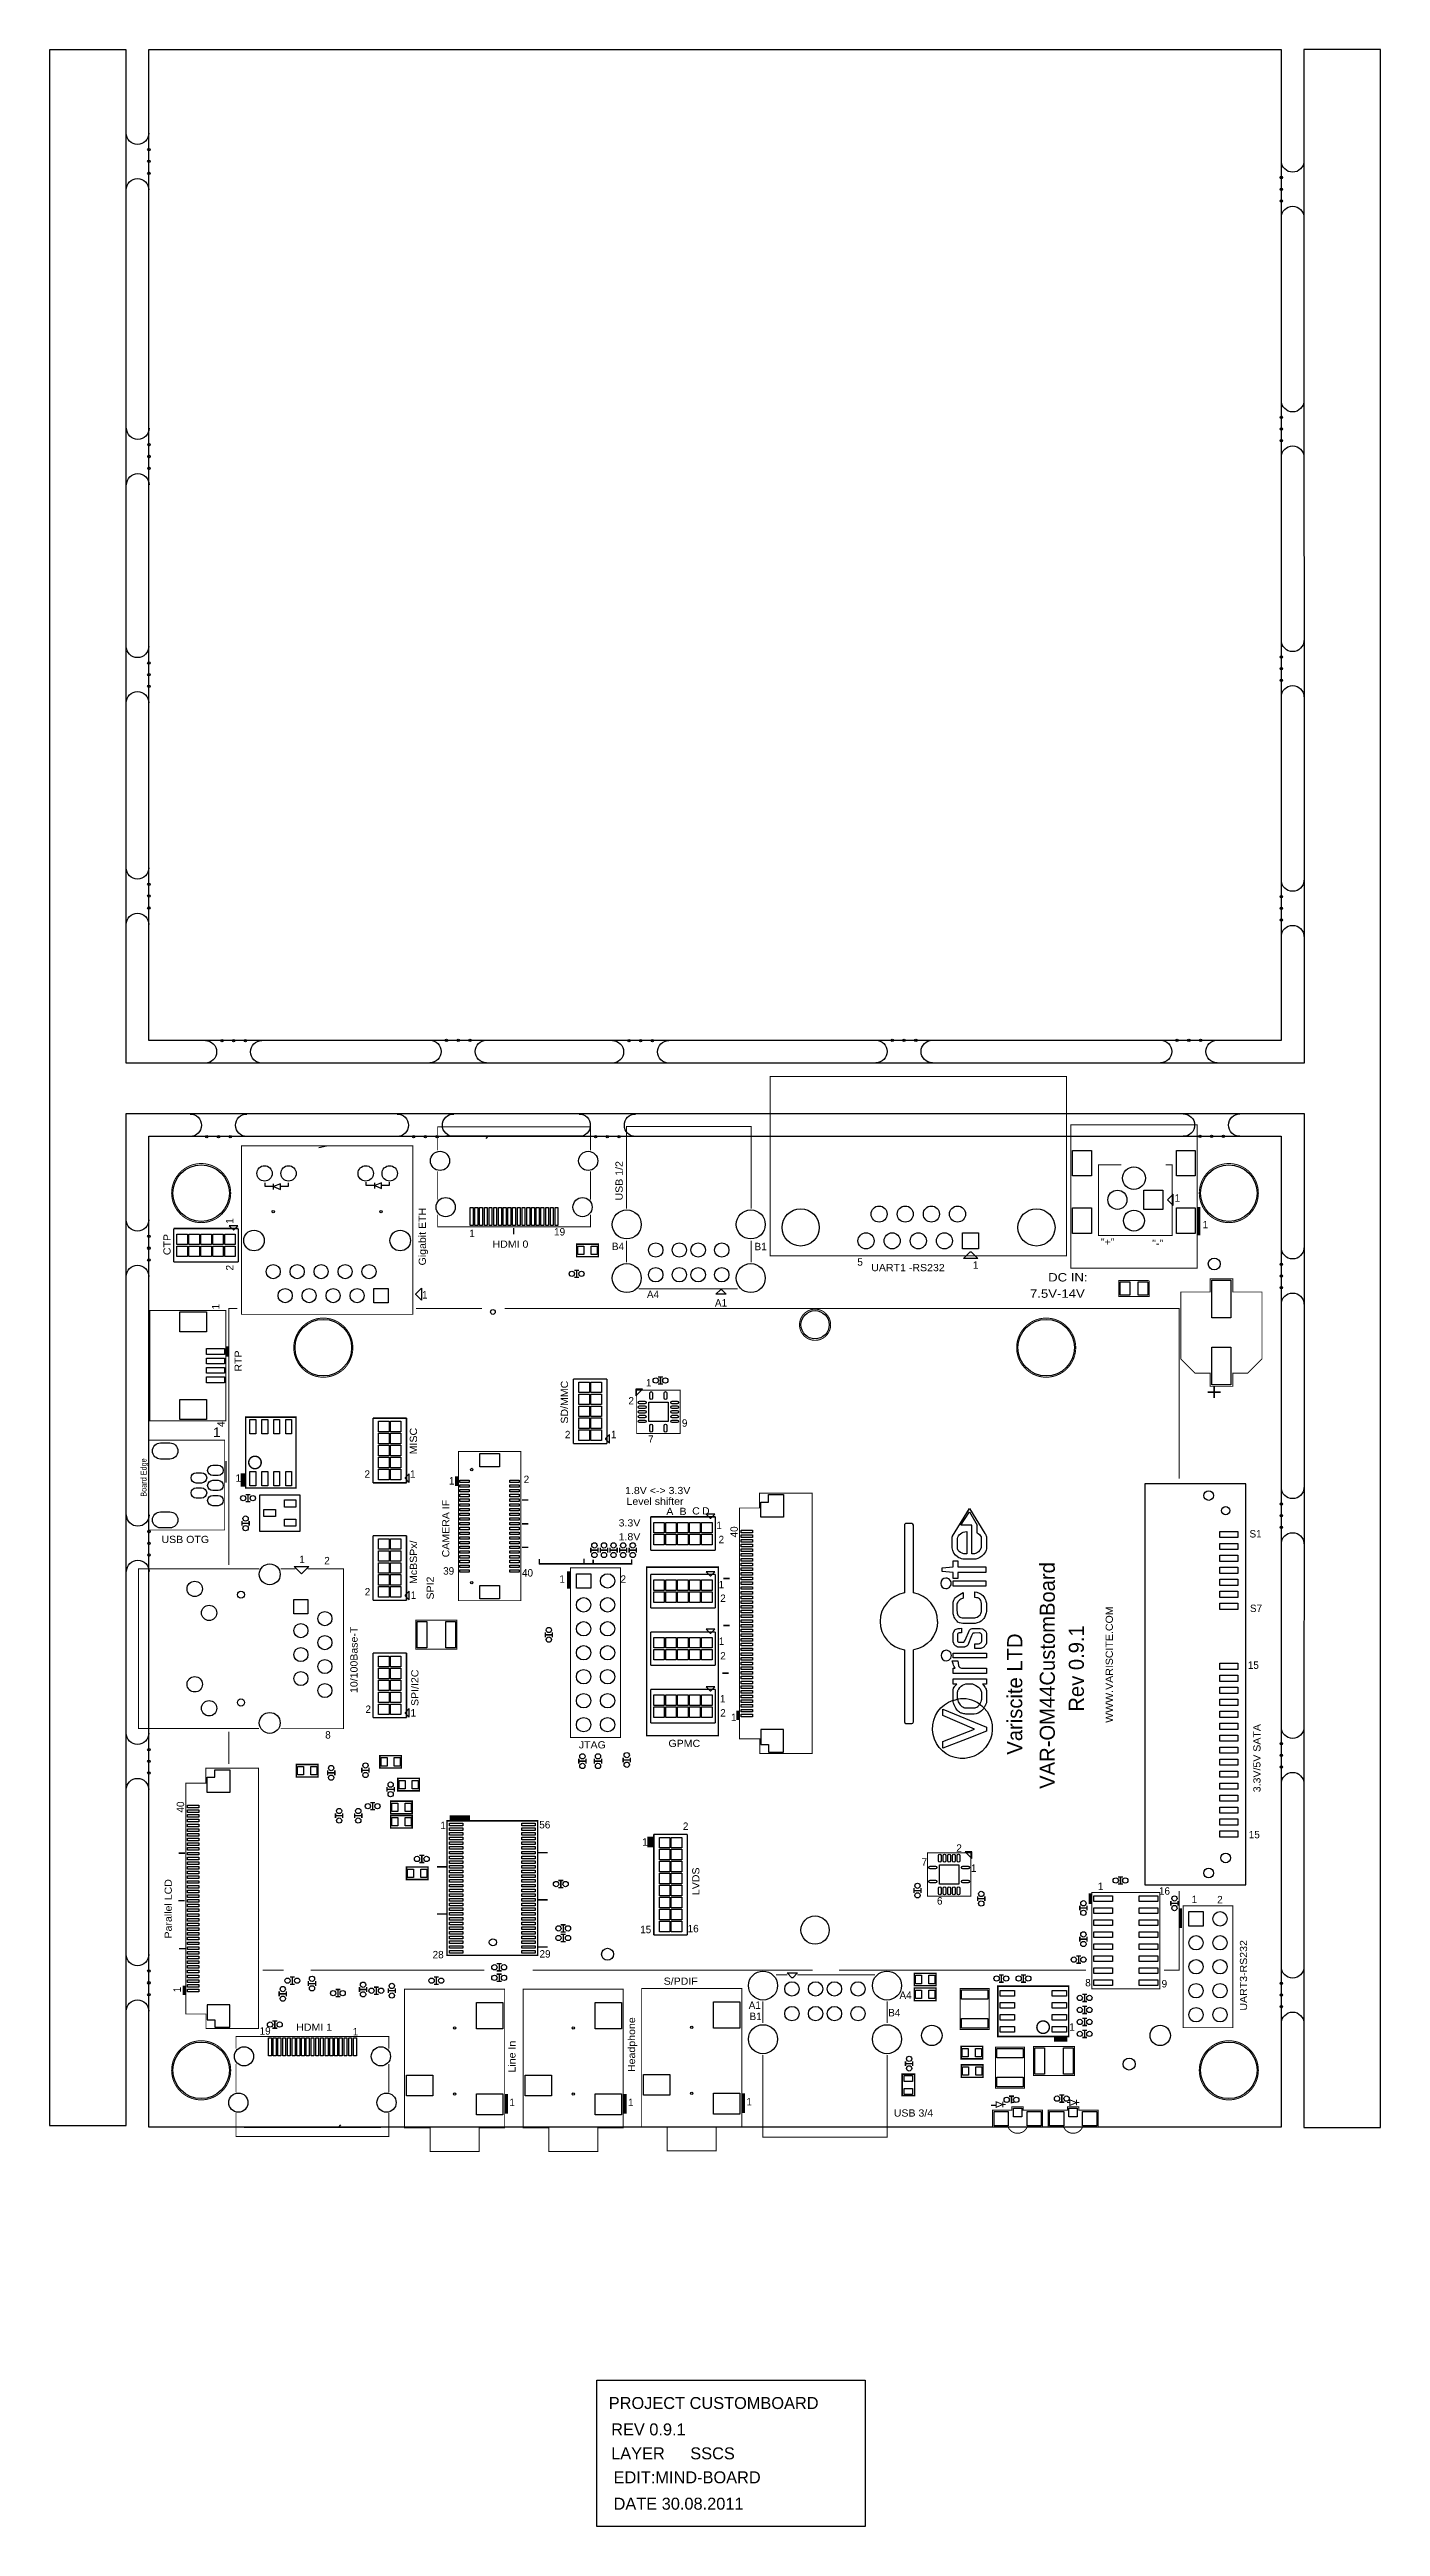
# Model space of a CAD drawing. Extents: x -11 to 131, y -42 to 220.
import ezdxf
from ezdxf.enums import TextEntityAlignment as Align

# ---------------------------------------------------------------- set-up
doc = ezdxf.new("R2010")
doc.units = 0
for name, color, linetype in [('BOARD_GEOMETRY_FORMAT_LOGO', 1, 'CONTINUOUS'), ('BOARD_GEOMETRY_OUTLINE', 4, 'CONTINUOUS'), ('BOARD_GEOMETRY_SILKSCREEN_TOP', 3, 'CONTINUOUS'), ('BOARD_GEOMETRY_SSCS', 2, 'CONTINUOUS'), ('PACKAGE_GEOMETRY_SILKSCREEN_TOP', 5, 'CONTINUOUS'), ('PIN_TOP', 6, 'CONTINUOUS')]:
    doc.layers.add(name, color=color, linetype=linetype)

msp = doc.modelspace()

# ---------------------------------------------------------------- texts
at = {"layer": 'BOARD_GEOMETRY_FORMAT_LOGO', "width": 1.02}
for s, p in [('PROJECT CUSTOMBOARD', (48.743108, -29.869892)), ('REV 0.9.1', (48.997108, -32.663892)), ('LAYER', (48.997108, -35.203892)), ('EDIT:MIND-BOARD', (49.251108, -37.743892)), ('DATE 30.08.2011', (49.251108, -40.537892))]:
    msp.add_text(s, height=1.27, dxfattribs=at).set_placement(p)
at = {"layer": 'BOARD_GEOMETRY_SILKSCREEN_TOP', "width": 1.1}
for s, p in [('USB 1/2', (50.2158, 98.1964)), ('Gigabit ETH', (29.362908, 91.313508)), ('CTP', (2.311908, 92.405708)), ('RTP', (9.8552, 80.0608)), ('SD/MMC', (44.4246, 74.549)), ('MISC', (28.4226, 71.2978)), ('CAMERA IF', (31.852108, 60.376308)), ('McBSPx/', (28.4226, 57.5564)), (' SPI2', (30.2006, 55.6006)), ('10/100Base-T', (22.123908, 45.999908)), ('WWW.VARISCITE.COM', (102.159308, 42.850308)), ('SPI/I2C', (28.575, 44.6278)), ('3.3V/5V SATA', (117.8052, 35.4838)), ('LVDS', (58.3438, 24.5872)), ('Parallel LCD', (2.438908, 19.990308)), ('UART3-RS232', (116.3828, 12.3444)), ('Headphone', (51.5366, 5.842)), ('Line In', (38.862, 5.7912))]:
    msp.add_text(s, height=0.762, rotation=90, dxfattribs=at).set_placement(p)
at = {"layer": 'BOARD_GEOMETRY_SILKSCREEN_TOP'}
for s, height, width, p in [('HDMI 0', 0.762, 1.1, (36.4236, 93.1926)), ('"+"', 0.762, 1.1, (100.8888, 93.4212)), ('"-"', 0.762, 1.1, (106.3244, 93.2688)), ('UART1 -RS232', 0.762, 1.1, (76.5556, 90.7034)), ('DC IN:', 0.889, 1.171429, (95.3008, 89.6112)), (' 7.5V-14V', 0.889, 1.171429, (92.9894, 87.884)), ('1.8V <-> 3.3V', 0.762, 1.1, (50.470308, 67.081908)), ('Level shifter', 0.762, 1.1, (50.622708, 65.938908)), ('A', 0.762, 1.1, (54.839108, 64.872108)), ('B', 0.762, 1.1, (56.236108, 64.872108)), ('C', 0.762, 1.1, (57.5818, 64.9224)), ('D', 0.762, 1.1, (58.6232, 64.9224)), ('3.3V', 0.762, 1.1, (49.784508, 63.652908)), ('USB OTG', 0.762, 1.1, (1.3462, 61.8998)), ('1.8V', 0.762, 1.1, (49.784508, 62.179708)), ('JTAG', 0.762, 1.1, (45.5676, 40.132)), ('GPMC', 0.762, 1.1, (55.067708, 40.284908)), ('S/PDIF', 0.762, 1.1, (54.559708, 15.088108)), ('HDMI 1', 0.762, 1.1, (15.621, 10.2108)), ('USB 3/4', 0.762, 1.1, (78.9432, 1.1176))]:
    msp.add_text(s, height=height, dxfattribs=dict(at, width=width)).set_placement(p)
for s, p in [('VAR-OM44CustomBoard', (96.009968, 35.850068)), (' Rev 0.9.1', (99.085908, 43.434508)), ('Variscite LTD', (92.558108, 39.472108))]:
    msp.add_text(s, height=1.6002, rotation=90, dxfattribs=at).set_placement(p)
at = {"layer": 'BOARD_GEOMETRY_SSCS', "width": 1.02}
msp.add_text('SSCS', height=1.27, dxfattribs=at).set_placement((57.379108, -35.203892))
at = {"layer": 'PACKAGE_GEOMETRY_SILKSCREEN_TOP'}
for s, height, p in [('1', 0.7874, (108.712, 98.0694)), ('1', 0.7874, (33.955228, 94.315788)), ('19', 0.7874, (42.946828, 94.485968)), ('1', 0.7874, (111.6838, 95.25)), ('B4', 0.7874, (49.075848, 92.936568)), ('B1', 0.7874, (64.186308, 92.923868)), ('5', 0.786892, (75.0824, 91.2876)), ('1', 0.786892, (87.3252, 90.9574)), ('1', 0.7874, (28.964128, 87.808308)), ('A4', 0.7874, (52.786788, 87.848948)), ('A1', 0.7874, (59.992768, 86.954868)), ('1', 0.786892, (52.6796, 78.486)), ('2', 0.786892, (50.8254, 76.581)), ('2', 0.7874, (44.0944, 72.9996)), ('1', 0.7874, (48.9712, 72.9996)), ('9', 0.786892, (56.4896, 74.2188)), ('7', 0.786892, (52.9082, 72.517)), ('1', 0.7874, (9.190228, 68.384928)), ('2', 0.7874, (22.86, 68.8086)), ('1', 0.7874, (27.686, 68.8086)), ('1', 0.786892, (31.8008, 68.0974)), ('2', 0.786892, (39.7256, 68.2498)), ('1', 0.7874, (60.1472, 63.373)), ('S1', 0.7874, (116.6368, 62.484)), ('1', 0.7874, (15.952978, 59.764676)), ('2', 0.7874, (18.594578, 59.637676)), ('2', 0.7874, (60.3758, 61.8744)), ('39', 0.786892, (31.1912, 58.547)), ('40', 0.786892, (39.5478, 58.3438)), ('1', 0.7874, (43.513248, 57.694068)), ('2', 0.7874, (49.987708, 57.683908)), ('1', 0.7874, (60.3758, 57.0992)), ('2', 0.7874, (22.8854, 56.3372)), ('1', 0.7874, (27.7622, 55.9816)), ('2', 0.7874, (60.5536, 55.6514)), ('S7', 0.7874, (116.6876, 54.5846)), ('1', 0.7874, (60.4012, 51.1048)), ('2', 0.7874, (60.5536, 49.5554)), ('15', 0.7874, (116.459, 48.5648)), ('2', 0.7874, (22.9616, 43.8912)), ('1', 0.7874, (60.5282, 45.0088)), ('1', 0.7874, (27.7368, 43.5102)), ('2', 0.7874, (60.5536, 43.5102)), ('1', 0.786892, (61.6966, 43.0276)), ('8', 0.7874, (18.692368, 41.173908)), ('1', 0.7874, (30.90164, 31.577534)), ('56', 0.7874, (41.37914, 31.653734)), ('2', 0.7874, (56.5912, 31.496)), ('1', 0.7874, (52.28082, 29.82722)), ('2', 0.786892, (85.5726, 29.1846)), ('15', 0.7874, (116.5606, 30.607)), ('7', 0.786892, (81.8896, 27.7114)), ('1', 0.786892, (87.122, 27.051)), ('1', 0.7874, (100.566728, 25.126188)), ('16', 0.7874, (107.041188, 24.633428)), ('1', 0.7874, (110.510828, 23.739348)), ('2', 0.7874, (113.210848, 23.713948)), ('15', 0.7874, (52.07, 20.5486)), ('16', 0.7874, (57.0992, 20.6502)), ('28', 0.7874, (30.07614, 17.88668)), ('29', 0.7874, (41.40454, 17.96288)), ('A1', 0.7874, (63.574168, 12.530328)), ('A4', 0.7874, (79.5528, 13.589)), ('8', 0.7874, (99.230688, 14.915388)), ('9', 0.7874, (107.323128, 14.801088)), ('19', 0.7874, (11.743436, 9.798558)), ('1', 0.7874, (21.6154, 9.7282)), ('B1', 0.7874, (63.655448, 11.344148)), ('B4', 0.7874, (78.354174, 11.73861)), ('1', 0.7874, (97.536, 10.2108)), ('1', 0.7874, (38.21049, 2.22631)), ('1', 0.7874, (50.78349, 2.22631)), ('1', 0.7874, (63.33109, 2.30251))]:
    msp.add_text(s, height=height, dxfattribs=at).set_placement(p)
for s, height, rotation, p in [('1', 0.7874, 90, (8.9662, 95.7326)), ('2', 0.7874, 90, (8.9662, 90.7796)), ('1', 0.7874, 90, (7.490968, 86.639908)), ('+', 1.905, 90, (113.8174, 77.1398)), ('4', 0.7874, 90, (8.044688, 74.186288)), ('40', 0.786892, 90, (62.41796, 62.491366)), ('40', 0.7874, 90, (3.7465, 33.338008)), ('9', 0.786892, 180, (84.110576, 24.371554)), ('1', 0.7874, 90, (3.406394, 14.288008))]:
    msp.add_text(s, height=height, rotation=rotation, dxfattribs=at).set_placement(p)
at = {"layer": 'PACKAGE_GEOMETRY_SILKSCREEN_TOP', "width": 1.05}
msp.add_text('1', height=1.016, dxfattribs=at).set_placement((7.214108, 73.127108), align=Align.CENTER)
at = {"layer": 'PACKAGE_GEOMETRY_SILKSCREEN_TOP', "width": 0.8784}
msp.add_text('Board Edge', height=0.635, rotation=90, dxfattribs=at).set_placement((-0.236728, 68.84035), align=Align.CENTER)

# ---------------------------------------------------------------- linework, layer by layer
at = {"layer": 'BOARD_GEOMETRY_FORMAT_LOGO'}
msp.add_lwpolyline([(47.473108, -42.315892), (47.473108, -26.821892), (75.921108, -26.821892), (75.921108, -42.315892)], close=True, dxfattribs=at)
at = {"layer": 'BOARD_GEOMETRY_OUTLINE'}
for points in [[(5.9944, 112.754664), (-2.3876, 112.754664), (-2.3876, 220.1418), (-10.5156, 220.1418), (-10.5156, 0.1778), (-2.37998, 0.1778), (-2.37998, 107.4166), (122.428, 107.4166), (122.387614, -0.0254), (130.515614, -0.0254), (130.515614, 220.160088), (122.387614, 220.160088), (122.428, 112.754664)], [(0, 115.160044), (0, 220.160088), (120.000014, 220.160088), (120.000014, 115.160044)], [(0, 0), (0, 105.000044), (120.000014, 105.000044), (120.000014, 0)]]:
    msp.add_lwpolyline(points, close=True, dxfattribs=at)
for points in [[(0.00762, 211.299044, -1), (-2.37998, 211.299044)], [(122.405394, 208.352644, -1), (120.017794, 208.352644)], [(-2.37998, 205.304644, -1), (0.00762, 205.304644)], [(120.017794, 202.358244, -1), (122.405394, 202.358244)], [(122.405394, 182.952644, -1), (120.017794, 182.952644)], [(0.03302, 180.031644, -1), (-2.35458, 180.031644)], [(120.017794, 176.958244, -1), (122.405394, 176.958244)], [(-2.35458, 174.037244, -1), (0.03302, 174.037244)], [(122.405394, 157.552644, -1), (120.017794, 157.552644)], [(0.00762, 156.917644, -1), (-2.37998, 156.917644)], [(120.017794, 151.558244, -1), (122.405394, 151.558244)], [(-2.37998, 150.923244, -1), (0.00762, 150.923244)], [(0.00762, 133.448044, -1), (-2.37998, 133.448044)], [(122.405394, 132.152644, -1), (120.017794, 132.152644)], [(-2.37998, 127.453644, -1), (0.00762, 127.453644)], [(120.017794, 126.158244, -1), (122.405394, 126.158244)], [(5.9944, 115.142264, -1), (5.9944, 112.754664)], [(11.9888, 112.754664, -1), (11.9888, 115.142264)], [(29.7942, 115.167664, -1), (29.7942, 112.780064)], [(35.7886, 112.780064, -1), (35.7886, 115.167664)], [(49.1236, 115.142264, -1), (49.1236, 112.754664)], [(55.118, 112.754664, -1), (55.118, 115.142264)], [(77.0382, 115.167664, -1), (77.0382, 112.780064)], [(83.0326, 112.780064, -1), (83.0326, 115.167664)], [(107.2134, 115.167664, -1), (107.2134, 112.780064)], [(113.2078, 112.780064, -1), (113.2078, 115.167664)], [(4.3942, 107.35818, -1), (4.3942, 104.97058)], [(10.3886, 104.97058, -1), (10.3886, 107.35818)], [(26.3144, 107.35818, -1), (26.3144, 104.97058)], [(32.3088, 104.97058, -1), (32.3088, 107.35818)], [(45.593, 107.35818, -1), (45.593, 104.97058)], [(51.5874, 104.97058, -1), (51.5874, 107.35818)], [(109.6264, 107.38358, -1), (109.6264, 104.99598)], [(115.6208, 104.99598, -1), (115.6208, 107.38358)], [(0.00762, 96.139, -1), (-2.37998, 96.139)], [(122.405394, 93.1926, -1), (120.017794, 93.1926)], [(-2.37998, 90.1446, -1), (0.00762, 90.1446)], [(120.017794, 87.1982, -1), (122.405394, 87.1982)], [(122.405394, 67.7926, -1), (120.017794, 67.7926)], [(0.03302, 64.8716, -1), (-2.35458, 64.8716)], [(80.274668, 63.967868, 0.400037), (80.071722, 63.7794)], [(81.022444, 63.790068, 0.358142), (80.842612, 63.967106)], [(120.017794, 61.7982, -1), (122.405394, 61.7982)], [(-2.35458, 58.8772, -1), (0.03302, 58.8772)], [(80.07604, 56.605932, 0.854511), (80.0735, 50.582322)], [(83.5914, 53.594, 0.368848), (81.02092, 56.604408)], [(83.5914, 53.594, -0.368161), (81.028032, 50.584862), (81.02346, 50.5841), (81.02219, 50.583846)], [(80.071722, 42.949368, 0.339054), (80.233266, 42.76979)], [(80.841088, 42.76979, 0.354062), (81.022444, 42.941748)], [(122.405394, 42.3926, -1), (120.017794, 42.3926)], [(0.00762, 41.7576, -1), (-2.37998, 41.7576)], [(-2.37998, 35.7632, -1), (0.00762, 35.7632)], [(120.017794, 36.3982, -1), (122.405394, 36.3982)], [(0.00762, 18.288, -1), (-2.37998, 18.288)], [(122.405394, 16.9926, -1), (120.017794, 16.9926)], [(-2.37998, 12.2936, -1), (0.00762, 12.2936)], [(120.017794, 10.9982, -1), (122.405394, 10.9982)]]:
    msp.add_lwpolyline(points, format="xyb", dxfattribs=at)
for points in [[(80.071722, 63.7794), (80.071722, 56.6039)], [(80.841088, 63.96863), (80.274668, 63.96863)], [(81.022444, 56.6039), (81.022444, 63.790068)], [(80.071722, 50.5841), (80.071722, 42.949368)], [(81.022444, 42.941748), (81.022444, 50.583846)], [(80.233266, 42.76979), (80.841088, 42.76979)]]:
    msp.add_lwpolyline(points, dxfattribs=at)
at = {"layer": 'BOARD_GEOMETRY_SILKSCREEN_TOP', "const_width": 0.1524}
for points in [[(38.6588, 94.615), (38.6588, 95.2754)], [(39.5478, 66.4464), (40.2082, 66.4464)], [(39.5478, 63.9318), (40.2082, 63.9318)], [(39.5478, 61.4426), (40.2082, 61.4426)], [(51.181508, 60.173108), (51.181508, 59.690508), (41.402508, 59.690508), (41.377108, 59.715908), (41.377108, 60.198508)], [(46.126908, 59.766708), (46.126908, 60.249308)], [(47.092108, 59.715908), (47.092108, 60.147708)], [(60.8838, 58.1406), (61.5442, 58.1406)], [(60.8838, 53.1622), (61.5442, 53.1622)], [(60.7822, 48.1076), (61.4426, 48.1076)], [(3.175, 29.0322), (3.8354, 29.0322)], [(3.1496, 24.003), (3.81, 24.003)], [(3.2004, 18.923), (3.8608, 18.923)]]:
    msp.add_lwpolyline(points, dxfattribs=at)
at = {"layer": 'BOARD_GEOMETRY_SILKSCREEN_TOP'}
for points in [[(85.139784, 61.393324), (85.139784, 62.552834, -0.090291), (85.176614, 62.637162), (86.96325, 65.556638), (88.607392, 62.921388, -0.144424), (88.765634, 62.542166), (88.765634, 61.298582, -0.171717), (88.438736, 60.697872, -0.188895), (87.627206, 60.202318), (86.25713, 60.202318, -0.134607), (85.69833, 60.423806, -0.248992)], [(86.675722, 63.12281), (86.678516, 60.751974), (86.678516, 60.749688), (86.58098, 60.749688, -0.073947), (86.177628, 60.80887, -0.2473), (85.682582, 61.2775), (85.682582, 62.386718, -0.173959), (85.998812, 62.854078, -0.172382)], [(88.194134, 61.375036, -0.244127), (87.488522, 60.747402), (87.21598, 60.747402), (87.21598, 63.794386), (86.047326, 63.796672), (86.95182, 65.20561), (87.787226, 63.794386), (87.757, 63.794386), (87.757, 62.96787, -0.17185), (88.194134, 62.552326)], [(84.472526, 58.180224, 1), (84.47249, 57.071592, 1)], [(84.507324, 50.527458, 1), (84.507292, 49.419158, 1)], [(88.766904, 46.943264), (88.367362, 46.943772), (88.355424, 46.943772), (88.357964, 46.940724), (88.362028, 46.936152), (88.364314, 46.933612), (88.365838, 46.93158), (88.367362, 46.929802), (88.369902, 46.927008), (88.372696, 46.92396), (88.374728, 46.92142), (88.429338, 46.85919), (88.449658, 46.83633), (88.474804, 46.80712), (88.478614, 46.802294), (88.48979, 46.787308), (88.552782, 46.70171), (88.568784, 46.68012), (88.577928, 46.667674), (88.584024, 46.659292), (88.590628, 46.650148), (88.599518, 46.637194), (88.633554, 46.575726), (88.669876, 46.509686), (88.723724, 46.39945), (88.732614, 46.3804), (88.746076, 46.340776), (88.75776, 46.307756), (88.767158, 46.194726), (88.767158, 45.058584), (88.753188, 44.95927), (88.708992, 44.820332), (88.679528, 44.753276), (88.632792, 44.642024), (88.605106, 44.600368), (88.55456, 44.523406), (88.5063, 44.454826), (88.492584, 44.434506, -3.482628), (85.229192, 45.241972), (85.229192, 46.334934), (85.22843, 46.33595), (85.281008, 46.512734), (85.35162, 46.638972), (85.365844, 46.665134), (85.379052, 46.683168), (85.406992, 46.721014), (85.446616, 46.774608), (85.47227, 46.796198), (85.494368, 46.81474), (85.632798, 46.930564), (85.47227, 46.930564), (85.406992, 46.930564), (85.22589, 46.930564), (85.22589, 47.506128), (88.354916, 47.50816), (88.355424, 47.50816), (88.766904, 47.508414)], [(86.575646, 44.442126), (87.522558, 44.44238, 0.056112), (87.622634, 44.459398, 0.229813), (88.032844, 44.810426, -0.072664), (88.48852, 44.427902, -0.087305), (88.248236, 44.105068, -0.176834), (87.455502, 43.773344), (86.575646, 43.773344, -0.058532), (86.362286, 43.80484, -0.042765), (86.170008, 43.852338, -0.088913), (85.892132, 43.987974), (85.806534, 44.045886), (85.753956, 44.08932), (85.705188, 44.144692), (85.601048, 44.276518), (85.527388, 44.387008, -0.059169), (85.376004, 44.681394, -0.045331), (85.30082, 44.858432), (85.276436, 44.936918, -0.044413), (85.225636, 45.219366, -0.00039), (85.229192, 45.220636), (85.229192, 45.22089), (85.229192, 45.220636, -0.051815), (85.715602, 45.337984, 0.070611), (85.775546, 45.071284, 0.126927), (86.069932, 44.647866, 0.109738), (86.454488, 44.442126)], [(85.699092, 45.443902), (85.698584, 46.096428, -0.138822), (85.830156, 46.412658), (85.94344, 46.573186, -0.187354), (86.596728, 46.95952), (87.302594, 46.95952), (87.65286, 46.801532), (87.910924, 46.632876), (88.084914, 46.443138), (88.176354, 46.271434), (88.20531, 46.19752), (88.2396, 46.084236), (88.246204, 45.998638), (88.243664, 45.308774), (88.206834, 45.192696), (88.155272, 45.066458), (88.09609, 44.925488), (88.04529, 44.832016), (88.039448, 44.82211, 0.19607), (85.707474, 45.358558, -0.017275)], [(88.03132, 44.80814), (88.029034, 44.803822, 0.000486), (88.026494, 44.805346, 0.001784), (88.028526, 44.809918, -0.000364)]]:
    msp.add_lwpolyline(points, format="xyb", close=True, dxfattribs=at)
at = {"layer": 'BOARD_GEOMETRY_SILKSCREEN_TOP', "const_width": 0.1524}
msp.add_lwpolyline([(52.959508, 59.334908), (60.350908, 59.334908), (60.350908, 41.478708), (52.756308, 41.478708), (52.756308, 59.334908)], close=True, dxfattribs=at)
at = {"layer": 'BOARD_GEOMETRY_SILKSCREEN_TOP'}
for points in [[(84.074762, 59.282584), (85.227414, 59.365134), (85.227414, 60.02401), (85.721698, 60.02401), (85.721698, 59.365134), (88.686386, 59.365134), (88.686386, 58.788808), (85.721698, 58.788808), (85.721698, 58.129678), (85.227414, 58.129678), (85.227414, 58.788808), (84.074762, 58.87085)], [(85.227414, 57.882536), (88.690704, 57.874408), (88.690704, 57.318148), (85.22589, 57.314084)], [(85.258402, 54.286404), (85.240876, 54.377082), (85.227922, 54.481222), (85.220302, 54.570884), (85.220048, 55.505604), (85.234526, 55.632604), (85.261196, 55.730648), (85.299804, 55.838852), (85.33892, 55.912512), (85.382354, 55.99049), (85.43798, 56.076088), (85.515704, 56.154066), (85.610954, 56.236362), (85.756496, 56.354218), (86.303612, 56.664606), (86.303612, 56.058816), (86.052406, 55.95493), (85.940392, 55.877968), (85.857588, 55.80761), (85.775546, 55.712614), (85.723476, 55.630318), (85.675978, 55.539386), (85.641434, 55.409592), (85.640418, 54.697884), (85.65007, 54.628288), (85.66023, 54.53507), (85.675216, 54.4703), (85.696806, 54.362096), (85.742526, 54.266846), (85.784182, 54.202076), (85.831934, 54.145688), (85.879432, 54.093872), (85.961728, 54.028848), (86.047326, 53.999892), (86.194392, 53.969412), (86.376256, 53.956458), (86.523576, 53.953156), (86.652608, 53.95341), (87.112348, 53.95341), (87.230966, 53.953156), (87.428832, 53.95976), (87.545926, 53.977032), (87.641176, 53.989986), (87.775288, 54.03342), (87.93099, 54.137052), (88.086946, 54.297326), (88.168988, 54.444392), (88.21674, 54.548278), (88.243156, 54.649878), (88.243156, 55.50154), (88.221058, 55.669434), (88.182196, 55.790592), (88.0999, 55.907432), (88.017604, 55.994046), (87.937594, 56.043576), (87.846662, 56.073802), (87.705946, 56.101996), (87.535004, 56.134762), (87.533734, 56.72963), (87.762588, 56.686196), (87.985854, 56.589168), (88.19261, 56.482488), (88.36533, 56.336184), (88.479376, 56.18861), (88.58885, 56.00319), (88.657938, 55.864252), (88.716358, 55.73014), (88.749632, 55.622952), (88.765888, 55.526432), (88.765888, 54.626256), (88.74379, 54.49824), (88.704928, 54.377082), (88.635586, 54.186582), (88.553544, 54.022244), (88.473534, 53.907436), (88.363806, 53.780182), (88.20785, 53.626512), (88.039194, 53.522626), (87.796624, 53.427376), (87.571834, 53.375306), (87.37219, 53.353716), (86.493858, 53.353716), (86.256114, 53.36667), (86.091776, 53.392832), (85.901276, 53.436012), (85.74532, 53.526944), (85.654388, 53.600604), (85.526118, 53.74132), (85.466428, 53.817012), (85.401404, 53.927248), (85.357716, 54.026562), (85.296756, 54.173882)], [(85.231986, 52.288694), (85.243162, 52.351432), (85.29066, 52.492402), (85.368638, 52.60467), (85.465412, 52.726844), (85.557106, 52.776628), (85.646768, 52.819808), (85.777578, 52.844954), (85.937598, 52.8574), (86.133686, 52.859178), (86.133686, 52.365148), (85.925152, 52.364386), (85.866478, 52.364386), (85.833966, 52.358036), (85.801454, 52.3494), (85.755988, 52.332128), (85.723476, 52.293266), (85.701886, 52.236878), (85.69325, 52.176426), (85.69325, 51.535838), (85.6996, 51.496976), (85.719158, 51.462432), (85.723222, 51.45659), (85.72881, 51.449986), (85.739986, 51.440842), (85.757004, 51.428396), (85.777578, 51.413918), (85.79739, 51.401472), (85.815424, 51.392836), (85.836506, 51.384708), (85.859366, 51.379882), (85.88629, 51.37658), (86.210902, 51.375818), (86.277704, 51.375818), (86.297516, 51.377596), (86.311994, 51.379628), (86.32444, 51.384454), (86.339172, 51.390804), (86.354412, 51.39944), (86.368382, 51.409346), (86.387432, 51.425602), (86.403434, 51.441858), (86.416896, 51.458114), (86.426802, 51.472592), (86.435184, 51.487324), (86.494112, 51.60137), (86.952836, 52.656994), (87.071708, 52.781708), (87.155782, 52.819808), (87.248746, 52.849018), (87.37092, 52.8574), (88.083136, 52.856384), (88.32977, 52.813204), (88.40343, 52.778406), (88.498426, 52.713382), (88.564212, 52.654962), (88.653366, 52.57546), (88.731344, 52.454302), (88.770206, 52.324508), (88.770206, 51.324764), (88.755982, 51.256946), (88.737186, 51.21148), (88.726518, 51.184302), (88.70823, 51.142392), (88.675464, 51.092354), (88.627966, 51.033934), (88.571832, 50.966878), (88.515444, 50.912776), (88.46566, 50.871628), (88.40724, 50.82413), (88.342216, 50.782982), (88.242648, 50.743866), (88.177878, 50.726594), (88.109806, 50.717958), (87.533734, 50.717958), (87.535512, 51.213258), (87.792814, 51.213258), (87.938102, 51.223926), (88.015572, 51.237134), (88.080596, 51.263042), (88.145366, 51.310794), (88.208104, 51.364896), (88.255602, 51.440588), (88.273128, 51.490372), (88.277446, 51.542188), (88.277192, 52.115466), (88.264238, 52.183792), (88.229694, 52.241196), (88.182196, 52.299616), (88.134952, 52.334922), (88.097614, 52.353718), (88.067388, 52.364386), (88.02751, 52.365148), (87.493856, 52.362608), (87.377016, 52.362608), (87.338154, 52.345082), (87.31123, 52.31257), (87.285068, 52.264818), (87.265764, 52.208684), (87.196422, 52.052982), (86.787228, 51.08702), (86.747604, 51.033934), (86.69782, 50.9905), (86.636098, 50.94859), (86.586314, 50.919126), (86.524592, 50.89525), (86.474808, 50.880264), (86.433914, 50.872644), (86.394798, 50.86731), (86.317582, 50.860198), (85.790024, 50.859944), (85.742526, 50.86858), (85.701378, 50.88255), (85.664548, 50.898806), (85.625432, 50.919126), (85.574632, 50.951384), (85.537802, 50.97653), (85.499956, 51.006756), (85.455506, 51.044602), (85.420962, 51.077114), (85.389466, 51.110642), (85.356192, 51.147472), (85.326982, 51.189636), (85.300312, 51.245262), (85.24621, 51.416458), (85.225636, 51.5747), (85.225636, 52.198016)], [(85.227414, 50.223928), (88.770714, 50.220118), (88.770714, 49.730914), (85.227414, 49.729644)], [(85.279992, 48.953674), (85.225128, 49.097184), (85.145372, 49.400206), (85.721698, 49.400206), (85.803994, 48.90643), (85.85327, 48.797718), (85.933534, 48.722026), (86.030562, 48.671226), (86.110572, 48.650144), (88.769698, 48.645572), (88.769698, 48.082962), (85.227414, 48.082454), (85.22589, 48.648874), (85.464142, 48.648874), (85.347556, 48.810418)], [(84.151724, 44.2849), (88.763856, 42.383456), (88.763856, 41.951402), (86.712806, 41.155112), (84.150454, 40.165782), (84.150454, 40.166036), (84.149184, 40.874442), (87.48522, 42.165016), (84.151724, 43.615864)]]:
    msp.add_lwpolyline(points, close=True, dxfattribs=at)
at = {"layer": 'PACKAGE_GEOMETRY_SILKSCREEN_TOP'}
for points, const_width in [([(83.94319, 92.338652), (65.84315, 92.338652), (65.84315, 111.338614), (97.243138, 111.338614), (97.243138, 92.338652), (82.543142, 92.338652)], 0.100076), ([(30.610048, 103.495094), (30.610048, 105.995216), (46.810168, 105.995216), (46.810168, 103.495094)], 0.100076), ([(50.618644, 97.338388), (50.618644, 106.038396), (63.81877, 106.038396), (63.81877, 97.338388)], 0.100076), ([(97.693988, 95.010732), (97.693988, 106.210862), (111.094012, 106.210862), (111.094012, 91.01074), (97.693988, 91.01074), (97.693988, 96.210882)], 0.100076), ([(16.129508, 86.131908), (9.830308, 86.131908), (9.830308, 103.988108), (27.965908, 103.988108), (27.965908, 86.131908), (15.570708, 86.131908)], 0.1016), ([(30.610048, 98.295206), (30.610048, 101.2952)], 0.100076), ([(46.810168, 101.2952), (46.810168, 98.295206)], 0.100076), ([(106.946446, 94.472506), (100.646484, 94.472506), (100.646484, 101.972618), (103.070406, 101.972618)], 0.100076), ([(107.769406, 101.972618), (108.446316, 101.972618), (108.446316, 94.472506), (106.44632, 94.472506)], 0.100076), ([(111.29391, 94.51086), (111.29391, 97.510854)], 0.299974), ([(2.642108, 95.225108), (9.500108, 95.225108)], 0.1524), ([(2.642108, 91.669108), (2.642108, 95.225108)], 0.1524), ([(9.500108, 95.225108), (9.500108, 91.669108)], 0.1524), ([(38.810184, 95.395034), (30.610048, 95.395034), (30.610048, 96.695006)], 0.100076), ([(38.509956, 95.395034), (44.710096, 95.395034)], 0.100076), ([(46.810168, 96.695006), (46.810168, 95.395034), (44.509944, 95.395034)], 0.100076), ([(50.618644, 91.638374), (50.618644, 93.938344)], 0.100076), ([(63.81877, 93.938344), (63.81877, 91.638374)], 0.100076), ([(9.500108, 91.669108), (2.642108, 91.669108)], 0.1524), ([(45.593, 90.805), (45.085, 90.805)], 0.1524), ([(45.593, 90.043), (45.085, 90.043)], 0.1524), ([(45.339, 90.043), (45.339, 90.805)], 0.1524), ([(105.9942, 89.7128), (105.9942, 88.0364), (102.7938, 88.0364), (102.7938, 89.7128), (105.9688, 89.7128)], 0.1016), ([(109.365034, 83.201002), (109.365034, 88.500966), (112.465104, 88.500966), (112.465104, 89.901014), (114.864896, 89.901014), (114.864896, 88.500966), (117.964966, 88.500966), (117.964966, 81.400904), (116.465096, 79.901034), (114.864896, 79.901034), (114.864896, 78.500986), (112.465104, 78.500986), (112.465104, 79.901034), (110.864904, 79.901034), (109.365034, 81.400904), (109.365034, 83.4009)], 0.100076), ([(8.49503, 59.563), (8.49503, 86.740238), (9.3726, 86.740238)], 0.100076), ([(28.321, 86.740238), (35.306, 86.740238)], 0.100076), ([(37.719, 86.740238), (109.194854, 86.740238), (109.194854, 68.707)], 0.100076), ([(62.418722, 88.838278), (51.918616, 88.838278)], 0.100076), ([(8.154416, 81.190846), (8.154416, 74.840846), (0.104394, 74.840846), (0.104394, 86.540594), (8.154416, 86.540594), (8.154416, 80.590644)], 0.100076), ([(8.354314, 82.740754), (8.354314, 81.64068)], 0.299974), ([(44.9961, 79.287116), (48.5521, 79.287116)], 0.1524), ([(44.9961, 72.429116), (44.9961, 79.287116)], 0.1524), ([(48.5521, 79.287116), (48.5521, 72.429116)], 0.1524), ([(54.483508, 79.501492), (53.975508, 79.501492)], 0.1524), ([(54.483508, 78.739492), (53.975508, 78.739492)], 0.1524), ([(54.229508, 78.739492), (54.229508, 79.501492)], 0.1524), ([(54.900322, 78.09357), (51.70043, 78.09357), (51.70043, 73.49363), (56.30037, 73.49363), (56.30037, 78.09357), (54.750462, 78.09357)], 0.100076), ([(23.754588, 75.132184), (27.310588, 75.132184)], 0.1524), ([(23.754588, 68.274184), (23.754588, 75.132184)], 0.1524), ([(27.310588, 75.132184), (27.310588, 68.274184)], 0.1524), ([(0.013208, 73.160382), (0.013208, 62.880494), (-0.006858, 62.860428)], 0.100076), ([(1.563116, 72.800464), (8.043164, 72.800464), (8.043164, 63.28029), (-0.006858, 63.28029), (-0.006858, 72.800464), (1.963166, 72.800464)], 0.100076), ([(39.417498, 64.086994), (39.417498, 55.787036), (32.817562, 55.787036), (32.817562, 71.586852), (39.417498, 71.586852), (39.417498, 63.186818)], 0.100076), ([(48.5521, 72.429116), (44.9961, 72.429116)], 0.1524), ([(8.183118, 68.293488), (8.183118, 70.579488)], 0.151892), ([(9.957308, 67.869308), (9.957308, 69.291708)], 0.4572), ([(27.310588, 68.274184), (23.754588, 68.274184)], 0.1524), ([(32.607504, 68.94703), (32.607504, 67.956938)], 0.299974), ([(10.262108, 67.031108), (10.770108, 67.031108)], 0.1524), ([(10.262108, 66.269108), (10.770108, 66.269108)], 0.1524), ([(10.516108, 67.031108), (10.516108, 66.269108)], 0.1524), ([(62.607952, 43.931332), (62.607952, 65.611502), (64.727836, 65.611502), (64.727836, 67.181476), (70.287896, 67.181476), (70.287896, 39.591488), (64.737996, 39.591488), (64.737996, 41.141396), (62.607952, 41.141396), (62.607952, 44.341288)], 0.100076), ([(9.881108, 64.237108), (9.881108, 63.729108)], 0.1524), ([(10.643108, 63.983108), (9.881108, 63.983108)], 0.1524), ([(10.643108, 64.237108), (10.643108, 63.729108)], 0.1524), ([(53.173122, 64.672972), (60.031122, 64.672972)], 0.1524), ([(53.173122, 61.116972), (53.173122, 64.672972)], 0.1524), ([(60.031122, 64.672972), (60.031122, 61.116972)], 0.1524), ([(23.754588, 62.686184), (27.310588, 62.686184)], 0.1524), ([(23.754588, 55.828184), (23.754588, 62.686184)], 0.1524), ([(27.310588, 62.686184), (27.310588, 55.828184)], 0.1524), ([(46.838108, 61.392308), (46.838108, 60.884308)], 0.1524), ([(47.600108, 61.138308), (46.838108, 61.138308)], 0.1524), ([(47.600108, 61.392308), (47.600108, 60.884308)], 0.1524), ([(47.854108, 61.392308), (47.854108, 60.884308)], 0.1524), ([(48.616108, 61.138308), (47.854108, 61.138308)], 0.1524), ([(48.616108, 61.392308), (48.616108, 60.884308)], 0.1524), ([(48.870108, 61.392308), (48.870108, 60.884308)], 0.1524), ([(49.632108, 61.138308), (48.870108, 61.138308)], 0.1524), ([(49.632108, 61.392308), (49.632108, 60.884308)], 0.1524), ([(49.886108, 61.392308), (49.886108, 60.884308)], 0.1524), ([(50.648108, 61.138308), (49.886108, 61.138308)], 0.1524), ([(50.648108, 61.392308), (50.648108, 60.884308)], 0.1524), ([(50.902108, 60.884308), (50.902108, 61.392308)], 0.1524), ([(50.902108, 61.138308), (51.664108, 61.138308)], 0.1524), ([(51.664108, 60.884308), (51.664108, 61.392308)], 0.1524), ([(60.031122, 61.116972), (53.173122, 61.116972)], 0.1524), ([(11.675618, 42.251376), (-1.100582, 42.251376), (-1.100582, 59.167776), (11.701018, 59.167776)], 0.1016), ([(16.828008, 59.167776), (20.641818, 59.167776), (20.641818, 42.225976), (13.961618, 42.225976)], 0.1016), ([(13.961618, 59.167776), (15.519908, 59.167776)], 0.1016), ([(44.475908, 58.903108), (44.475908, 57.048908)], 0.3048), ([(49.987708, 55.753508), (49.987708, 41.275508), (44.679108, 41.275508), (44.679108, 59.258708), (49.987708, 59.258708), (49.987708, 55.143908)], 0.1016), ([(53.173122, 58.576972), (60.031122, 58.576972)], 0.1524), ([(53.173122, 55.020972), (53.173122, 58.576972)], 0.1524), ([(60.031122, 58.576972), (60.031122, 55.020972)], 0.1524), ([(27.310588, 55.828184), (23.754588, 55.828184)], 0.1524), ([(31.66237, 53.733954), (32.65297, 53.733954), (32.65297, 50.655474), (28.296108, 50.655474), (28.296108, 53.733954), (31.68904, 53.733954)], 0.1016), ([(42.012108, 52.426108), (42.012108, 51.918108)], 0.1524), ([(42.774108, 52.426108), (42.774108, 51.918108)], 0.1524), ([(60.031122, 55.020972), (53.173122, 55.020972)], 0.1524), ([(53.173122, 52.480972), (60.031122, 52.480972)], 0.1524), ([(53.173122, 48.924972), (53.173122, 52.480972)], 0.1524), ([(60.031122, 52.480972), (60.031122, 48.924972)], 0.1524), ([(23.754588, 50.240184), (27.310588, 50.240184)], 0.1524), ([(23.754588, 43.382184), (23.754588, 50.240184)], 0.1524), ([(27.310588, 50.240184), (27.310588, 43.382184)], 0.1524), ([(42.774108, 52.172108), (42.012108, 52.172108)], 0.1524), ([(60.031122, 48.924972), (53.173122, 48.924972)], 0.1524), ([(53.173122, 46.384972), (60.031122, 46.384972)], 0.1524), ([(53.173122, 42.828972), (53.173122, 46.384972)], 0.1524), ([(60.031122, 46.384972), (60.031122, 42.828972)], 0.1524), ([(27.310588, 43.382184), (23.754588, 43.382184)], 0.1524), ([(60.031122, 42.828972), (53.173122, 42.828972)], 0.1524), ([(62.4078, 43.151298), (62.4078, 44.14139)], 0.299974), ([(8.49503, 38.481), (8.49503, 41.91)], 0.100076), ([(3.936492, 14.777974), (3.936492, 36.458144), (6.056376, 36.458144), (6.056376, 38.028118), (11.616436, 38.028118), (11.616436, 10.43813), (6.066536, 10.43813), (6.066536, 11.988038), (3.936492, 11.988038), (3.936492, 15.18793)], 0.100076), ([(18.948908, 37.287708), (18.948908, 37.795708)], 0.1524), ([(18.948908, 37.541708), (19.710908, 37.541708)], 0.1524), ([(19.710908, 37.287708), (19.710908, 37.795708)], 0.1524), ([(22.581108, 37.567108), (22.581108, 38.075108)], 0.1524), ([(22.581108, 37.821108), (23.343108, 37.821108)], 0.1524), ([(23.343108, 37.567108), (23.343108, 38.075108)], 0.1524), ([(45.568108, 38.532308), (45.568108, 39.040308)], 0.1524), ([(45.568108, 38.786308), (46.330108, 38.786308)], 0.1524), ([(46.330108, 38.532308), (46.330108, 39.040308)], 0.1524), ([(47.219108, 38.532308), (47.219108, 39.040308)], 0.1524), ([(47.219108, 38.786308), (47.981108, 38.786308)], 0.1524), ([(47.981108, 38.532308), (47.981108, 39.040308)], 0.1524), ([(50.267108, 38.659308), (50.267108, 39.167308)], 0.1524), ([(50.267108, 38.913308), (51.029108, 38.913308)], 0.1524), ([(51.029108, 38.659308), (51.029108, 39.167308)], 0.1524), ([(23.470108, 34.392108), (23.978108, 34.392108)], 0.1524), ([(23.724108, 34.392108), (23.724108, 33.630108)], 0.1524), ([(25.248108, 35.535108), (25.248108, 36.043108)], 0.1524), ([(25.248108, 35.789108), (26.010108, 35.789108)], 0.1524), ([(26.010108, 35.535108), (26.010108, 36.043108)], 0.1524), ([(19.787108, 33.249108), (19.787108, 32.741108)], 0.1524), ([(20.549108, 32.995108), (19.787108, 32.995108)], 0.1524), ([(20.549108, 33.249108), (20.549108, 32.741108)], 0.1524), ([(21.819108, 33.249108), (21.819108, 32.741108)], 0.1524), ([(22.581108, 32.995108), (21.819108, 32.995108)], 0.1524), ([(22.581108, 33.249108), (22.581108, 32.741108)], 0.1524), ([(23.470108, 33.630108), (23.978108, 33.630108)], 0.1524), ([(31.89224, 32.779716), (34.05124, 32.779716)], 0.508), ([(29.185108, 28.804108), (28.677108, 28.804108)], 0.1524), ([(28.931108, 28.042108), (28.931108, 28.804108)], 0.1524), ([(42.25544, 29.086556), (41.26484, 29.086556)], 0.1524), ([(53.1368, 30.7848), (53.1368, 29.6418)], 0.635), ([(53.5178, 20.3708), (53.5178, 31.0388)], 0.1524), ([(53.5178, 31.0388), (57.0738, 31.0388)], 0.1524), ([(57.0738, 31.0388), (57.0738, 20.3708)], 0.1524), ([(87.11057, 25.871678), (87.11057, 29.07157), (82.51063, 29.07157), (82.51063, 24.47163), (87.11057, 24.47163), (87.11057, 26.021538)], 0.100076), ([(29.185108, 28.042108), (28.677108, 28.042108)], 0.1524), ([(31.53664, 27.58694), (30.54604, 27.58694)], 0.1524), ([(102.718108, 26.518108), (103.226108, 26.518108)], 0.1524), ([(102.972108, 26.518108), (102.972108, 25.756108)], 0.1524), ([(42.25544, 24.087836), (41.26484, 24.087836)], 0.1524), ([(43.409108, 26.137108), (43.917108, 26.137108)], 0.1524), ([(43.409108, 25.375108), (43.917108, 25.375108)], 0.1524), ([(43.663108, 26.137108), (43.663108, 25.375108)], 0.1524), ([(81.0768, 25.3238), (81.0768, 24.8158)], 0.1524), ([(81.8388, 25.0698), (81.0768, 25.0698)], 0.1524), ([(81.8388, 25.3238), (81.8388, 24.8158)], 0.1524), ([(87.8332, 24.4602), (87.8332, 23.9522)], 0.1524), ([(88.5952, 24.2062), (87.8332, 24.2062)], 0.1524), ([(88.5952, 24.4602), (88.5952, 23.9522)], 0.1524), ([(99.735386, 24.760428), (99.735386, 23.660354)], 0.299974), ([(107.135422, 23.060406), (107.135422, 14.660372), (99.935538, 14.660372), (99.935538, 24.860504), (107.135422, 24.860504), (107.135422, 21.760434)], 0.100076), ([(102.718108, 25.756108), (103.226108, 25.756108)], 0.1524), ([(109.194854, 25.019), (109.194854, 16.640302), (107.569, 16.640302)], 0.100076), ([(108.306108, 23.978108), (108.306108, 23.470108)], 0.1524), ([(109.068108, 23.724108), (108.306108, 23.724108)], 0.1524), ([(109.068108, 23.978108), (109.068108, 23.470108)], 0.1524), ([(31.53664, 22.58822), (30.54604, 22.58822)], 0.1524), ([(43.663108, 21.438108), (44.171108, 21.438108)], 0.1524), ([(43.917108, 21.438108), (43.917108, 20.676108)], 0.1524), ([(98.654108, 23.470108), (98.654108, 22.962108)], 0.1524), ([(99.416108, 23.216108), (98.654108, 23.216108)], 0.1524), ([(99.416108, 23.470108), (99.416108, 22.962108)], 0.1524), ([(109.347508, 23.190708), (109.347508, 21.107908)], 0.3048), ([(114.884708, 19.583908), (114.884708, 10.541508), (109.601508, 10.541508), (109.601508, 23.444708), (114.884708, 23.444708), (114.884708, 18.745708)], 0.1016), ([(42.25544, 19.089116), (41.26484, 19.089116)], 0.1524), ([(43.663108, 20.676108), (44.171108, 20.676108)], 0.1524), ([(43.663108, 20.422108), (44.171108, 20.422108)], 0.1524), ([(43.663108, 19.660108), (44.171108, 19.660108)], 0.1524), ([(43.917108, 20.422108), (43.917108, 19.660108)], 0.1524), ([(57.0738, 20.3708), (53.5178, 20.3708)], 0.1524), ([(98.654108, 20.168108), (98.654108, 19.660108)], 0.1524), ([(99.416108, 19.914108), (98.654108, 19.914108)], 0.1524), ([(99.416108, 20.168108), (99.416108, 19.660108)], 0.1524), ([(14.3002, 16.640302), (12.065, 16.640302)], 0.100076), ([(14.9606, 15.9004), (15.4686, 15.9004)], 0.1524), ([(15.2146, 15.9004), (15.2146, 15.1384)], 0.1524), ([(35.56, 16.640302), (17.145, 16.640302)], 0.100076), ([(30.226, 15.9004), (30.734, 15.9004)], 0.1524), ([(30.48, 15.9004), (30.48, 15.1384)], 0.1524), ([(36.8808, 17.3228), (37.3888, 17.3228)], 0.1524), ([(36.8808, 16.5608), (37.3888, 16.5608)], 0.1524), ([(37.3888, 16.2052), (36.8808, 16.2052)], 0.1524), ([(37.1348, 17.3228), (37.1348, 16.5608)], 0.1524), ([(37.1348, 15.4432), (37.1348, 16.2052)], 0.1524), ([(70.358, 16.640302), (40.6654, 16.640302)], 0.100076), ([(66.454274, 16.138652), (67.650868, 16.138652)], 0.100076), ([(68.720208, 16.138652), (76.95438, 16.138652)], 0.100076), ([(99.314, 16.640302), (73.152, 16.640302)], 0.100076), ([(90.6018, 16.129), (90.0938, 16.129)], 0.1524), ([(90.3478, 15.367), (90.3478, 16.129)], 0.1524), ([(92.4306, 16.129), (92.9386, 16.129)], 0.1524), ([(92.6846, 16.129), (92.6846, 15.367)], 0.1524), ([(98.273108, 18.136108), (98.781108, 18.136108)], 0.1524), ([(98.273108, 17.374108), (98.781108, 17.374108)], 0.1524), ([(98.527108, 18.136108), (98.527108, 17.374108)], 0.1524), ([(3.73634, 13.99794), (3.73634, 14.988032)], 0.299974), ([(13.8176, 13.8684), (13.8176, 14.3764)], 0.1524), ([(13.8176, 14.1224), (14.5796, 14.1224)], 0.1524), ([(14.5796, 13.8684), (14.5796, 14.3764)], 0.1524), ([(14.9606, 15.1384), (15.4686, 15.1384)], 0.1524), ([(16.9164, 14.9606), (16.9164, 15.4686)], 0.1524), ([(16.9164, 15.2146), (17.6784, 15.2146)], 0.1524), ([(17.6784, 14.9606), (17.6784, 15.4686)], 0.1524), ([(19.7866, 14.5796), (20.2946, 14.5796)], 0.1524), ([(19.7866, 13.8176), (20.2946, 13.8176)], 0.1524), ([(20.0406, 14.5796), (20.0406, 13.8176)], 0.1524), ([(22.327108, 14.834108), (22.327108, 14.326108)], 0.1524), ([(23.089108, 14.580108), (22.327108, 14.580108)], 0.1524), ([(23.089108, 14.834108), (23.089108, 14.326108)], 0.1524), ([(24.359108, 14.834108), (23.851108, 14.834108)], 0.1524), ([(24.359108, 14.072108), (23.851108, 14.072108)], 0.1524), ([(24.105108, 14.072108), (24.105108, 14.834108)], 0.1524), ([(25.375108, 14.707108), (25.375108, 14.199108)], 0.1524), ([(26.137108, 14.453108), (25.375108, 14.453108)], 0.1524), ([(26.137108, 14.707108), (26.137108, 14.199108)], 0.1524), ([(37.710364, 3.210306), (37.710364, -0.089662), (35.010344, -0.089662), (35.010344, -2.58953), (29.810456, -2.58953), (29.810456, -0.089662), (27.110436, -0.089662), (27.110436, 14.610334), (37.710364, 14.610334), (37.710364, 2.41046)], 0.100076), ([(30.226, 15.1384), (30.734, 15.1384)], 0.1524), ([(37.3888, 15.4432), (36.8808, 15.4432)], 0.1524), ([(50.283364, 3.210306), (50.283364, -0.089662), (47.583344, -0.089662), (47.583344, -2.58953), (42.383456, -2.58953), (42.383456, -0.089662), (39.683436, -0.089662), (39.683436, 14.610334), (50.283364, 14.610334), (50.283364, 2.41046)], 0.100076), ([(62.830964, 3.286506), (62.830964, -0.013462), (60.130944, -0.013462), (60.130944, -2.51333), (54.931056, -2.51333), (54.931056, -0.013462), (52.231036, -0.013462), (52.231036, 14.686534), (62.830964, 14.686534), (62.830964, 2.48666)], 0.100076), ([(65.054226, 11.038586), (65.054226, 13.33881)], 0.100076), ([(78.254352, 13.33881), (78.254352, 11.038586)], 0.100076), ([(89.065354, 11.33983), (89.065354, 10.34923), (85.986874, 10.34923), (85.986874, 14.706092), (89.065354, 14.706092), (89.065354, 11.31316)], 0.1016), ([(90.6018, 15.367), (90.0938, 15.367)], 0.1524), ([(92.4306, 15.367), (92.9386, 15.367)], 0.1524), ([(99.416108, 14.072108), (98.908108, 14.072108)], 0.1524), ([(99.416108, 13.310108), (98.908108, 13.310108)], 0.1524), ([(99.162108, 13.310108), (99.162108, 14.072108)], 0.1524), ([(13.1064, 11.2522), (13.6144, 11.2522)], 0.1524), ([(13.1064, 10.4902), (13.6144, 10.4902)], 0.1524), ([(13.3604, 11.2522), (13.3604, 10.4902)], 0.1524), ([(99.416108, 12.802108), (98.908108, 12.802108)], 0.1524), ([(99.416108, 12.040108), (98.908108, 12.040108)], 0.1524), ([(99.416108, 11.532108), (98.908108, 11.532108)], 0.1524), ([(99.416108, 10.770108), (98.908108, 10.770108)], 0.1524), ([(99.162108, 12.040108), (99.162108, 12.802108)], 0.1524), ([(99.162108, 10.770108), (99.162108, 11.532108)], 0.1524), ([(9.243568, 8.298688), (9.243568, 9.59866), (11.543538, 9.59866)], 0.100076), ([(17.543526, 9.59866), (11.343386, 9.59866)], 0.100076), ([(17.243552, 9.59866), (25.443434, 9.59866), (25.443434, 8.298688)], 0.100076), ([(92.799154, 5.11683), (92.799154, 4.12623), (89.720674, 4.12623), (89.720674, 8.483092), (92.799154, 8.483092), (92.799154, 5.09016)], 0.1016), ([(97.11817, 8.547354), (98.10877, 8.547354), (98.10877, 5.468874), (93.751908, 5.468874), (93.751908, 8.547354), (97.14484, 8.547354)], 0.1016), ([(97.3328, 9.2964), (95.9104, 9.2964)], 0.4572), ([(99.416108, 10.262108), (98.908108, 10.262108)], 0.1524), ([(99.416108, 9.500108), (98.908108, 9.500108)], 0.1524), ([(99.162108, 9.500108), (99.162108, 10.262108)], 0.1524), ([(9.243568, 3.698748), (9.243568, 6.698742)], 0.100076), ([(25.443434, 6.698742), (25.443434, 3.698748)], 0.100076), ([(78.254352, 7.638796), (78.254352, -1.061212), (65.054226, -1.061212), (65.054226, 7.638796)], 0.100076), ([(80.1878, 6.477), (80.1878, 6.985)], 0.1524), ([(80.1878, 6.731), (80.9498, 6.731)], 0.1524), ([(80.9498, 6.477), (80.9498, 6.985)], 0.1524), ([(37.910516, 3.51028), (37.910516, 1.410462)], 0.299974), ([(50.483516, 3.51028), (50.483516, 1.410462)], 0.299974), ([(63.031116, 3.58648), (63.031116, 1.486662)], 0.299974), ([(90.48623, 2.695194), (90.48623, 2.095246)], 0.100076), ([(91.669108, 3.277108), (91.161108, 3.277108)], 0.1524), ([(91.415108, 2.515108), (91.415108, 3.277108)], 0.1524), ([(91.416632, 2.59842), (91.716606, 2.59842)], 0.100076), ([(97.003108, 3.404108), (96.495108, 3.404108)], 0.1524), ([(97.003108, 2.642108), (96.495108, 2.642108)], 0.1524), ([(96.749108, 2.642108), (96.749108, 3.404108)], 0.1524), ([(97.297748, 2.59842), (97.597722, 2.59842)], 0.100076), ([(98.297746, 2.898394), (98.297746, 2.298446)], 0.100076), ([(98.297746, 2.59842), (98.59772, 2.59842)], 0.100076), ([(25.443434, 1.4986), (25.443434, -1.001268), (9.243568, -1.001268), (9.243568, 1.4986)], 0.100076), ([(89.738708, 2.311908), (89.230708, 2.311908)], 0.1524), ([(91.06662, -0.001524), (89.416636, -0.001524), (89.416636, 1.79832), (91.46667, 1.79832), (91.46667, 2.148332), (92.666566, 2.148332), (92.666566, 1.79832), (93.266514, 1.79832)], 0.100076), ([(90.48623, 2.39522), (90.786204, 2.39522)], 0.100076), ([(93.066616, 1.79832), (94.7166, 1.79832), (94.7166, -0.001524), (93.066616, -0.001524)], 0.100076), ([(96.947736, -0.001524), (95.297752, -0.001524), (95.297752, 1.79832), (97.347786, 1.79832), (97.347786, 2.148332), (98.547682, 2.148332), (98.547682, 1.79832), (99.14763, 1.79832)], 0.100076), ([(98.947732, 1.79832), (100.597716, 1.79832), (100.597716, -0.001524), (98.947732, -0.001524)], 0.100076)]:
    msp.add_lwpolyline(points, dxfattribs=dict(at, const_width=const_width))
for points in [[(45.96003, 104.995218), (31.460186, 104.995218)], [(35.930078, 104.995218), (35.699954, 104.765094)], [(18.847308, 103.937308), (18.034508, 103.784908)], [(13.233908, 99.670108), (12.319508, 99.670108), (12.319508, 100.051108)], [(13.233908, 99.365308), (13.233908, 99.974908)], [(14.757908, 100.051108), (14.757908, 99.670108), (13.945108, 99.670108)], [(23.952708, 99.771708), (23.038308, 99.771708), (23.038308, 100.152708)], [(23.952708, 99.466908), (23.952708, 100.076508)], [(25.476708, 100.152708), (25.476708, 99.771708), (24.663908, 99.771708)], [(20.123404, -0.00127), (20.353528, 0.2286)], [(10.093452, -0.00127), (24.59355, -0.00127)]]:
    msp.add_lwpolyline(points, dxfattribs=at)
for points, const_width in [([(8.685276, 98.979482, 1), (2.420112, 98.979482, 1)], 0.100076), ([(117.580156, 98.979482, 1), (111.314992, 98.979482, 1)], 0.100076), ([(72.25538, 85.0265, 1), (68.952832, 85.026484, 1)], 0.1016), ([(18.044922, 79.500222, 1), (18.945098, 85.700362, 1)], 0.100076), ([(94.644718, 79.500222, 1), (95.544894, 85.700362, 1)], 0.100076), ([(11.913108, 70.434708, 1), (10.592308, 70.434708, 1)], 0.1524), ([(95.4278, 10.5918, 1), (94.107, 10.591728, 1)], 0.1524), ([(8.685276, 6.020562, 1), (2.420112, 6.020562, 1)], 0.100076), ([(117.580156, 6.020562, 1), (111.314992, 6.020562, 1)], 0.100076)]:
    msp.add_lwpolyline(points, format="xyb", close=True, dxfattribs=dict(at, const_width=const_width))
for points in [[(13.945108, 99.365308), (13.945108, 99.974908), (13.233908, 99.670108)], [(24.663908, 99.466908), (24.663908, 100.076508), (23.952708, 99.771708)], [(108.546392, 97.672652), (108.546392, 98.872548), (107.946444, 98.2726)], [(9.449308, 95.504508), (8.534908, 95.504508), (8.966708, 95.072708), (9.017508, 95.072708)], [(87.843106, 92.038424), (86.343236, 92.038424), (87.04326, 92.738448), (87.143082, 92.738448)], [(28.900628, 88.903048), (28.900628, 87.633048), (28.291028, 88.242648), (28.291028, 88.293448)], [(61.200792, 88.27516), (60.100972, 88.27516), (60.600844, 88.775032), (60.70092, 88.775032)], [(52.300378, 78.193646), (51.600354, 78.193646), (51.600354, 77.493622)], [(48.8315, 72.479916), (48.8315, 73.394316), (48.3997, 72.962516), (48.3997, 72.911716)], [(27.589988, 68.324984), (27.589988, 69.239384), (27.158188, 68.807584), (27.158188, 68.756784)], [(16.053308, 63.170308), (16.053308, 66.980308), (11.735308, 66.980308), (11.735308, 63.170308)], [(105.560368, 25.678384), (116.260372, 25.678384), (116.260372, 68.178172), (105.560368, 68.178172)], [(59.980322, 64.952372), (59.065922, 64.952372), (59.497722, 64.520572), (59.548522, 64.520572)], [(15.409418, 59.396376), (16.958818, 59.396376), (16.196818, 58.634376), (16.171418, 58.634376)], [(59.980322, 58.856372), (59.065922, 58.856372), (59.497722, 58.424572), (59.548522, 58.424572)], [(27.589988, 55.878984), (27.589988, 56.793384), (27.158188, 56.361584), (27.158188, 56.310784)], [(59.980322, 52.760372), (59.065922, 52.760372), (59.497722, 52.328572), (59.548522, 52.328572)], [(59.980322, 46.664372), (59.065922, 46.664372), (59.497722, 46.232572), (59.548522, 46.232572)], [(27.589988, 43.432984), (27.589988, 44.347384), (27.158188, 43.915584), (27.158188, 43.864784)], [(87.210646, 28.471622), (87.210646, 29.171646), (86.510622, 29.171646)], [(67.65417, 16.338804), (68.754244, 16.338804), (68.254372, 15.838678), (68.154296, 15.838678)]]:
    msp.add_lwpolyline(points, close=True, dxfattribs=at)
for points, const_width in [([(45.349668, 93.562932), (47.635668, 93.562932), (47.635668, 92.242132), (45.349668, 92.242132)], 0.1524), ([(15.596108, 67.716908), (15.596108, 75.235308), (10.262108, 75.235308), (10.262108, 67.716908)], 0.1524), ([(24.486108, 39.370508), (26.772108, 39.370508), (26.772108, 38.049708), (24.486108, 38.049708)], 0.1524), ([(17.932908, 37.109908), (15.646908, 37.109908), (15.646908, 38.430708), (17.932908, 38.430708)], 0.1524), ([(26.391108, 36.957508), (28.677108, 36.957508), (28.677108, 35.636708), (26.391108, 35.636708)], 0.1524), ([(25.629108, 34.544508), (27.915108, 34.544508), (27.915108, 33.223708), (25.629108, 33.223708)], 0.1524), ([(25.629108, 33.020508), (27.915108, 33.020508), (27.915108, 31.699708), (25.629108, 31.699708)], 0.1524), ([(31.60014, 18.211546), (41.20134, 18.211546), (41.20134, 32.463486), (31.60014, 32.463486)], 0.1524), ([(29.591, 26.2382), (27.305, 26.2382), (27.305, 27.559), (29.591, 27.559)], 0.1524), ([(83.4136, 14.986), (81.1276, 14.986), (81.1276, 16.3068), (83.4136, 16.3068)], 0.1524), ([(83.414108, 13.411708), (81.128108, 13.411708), (81.128108, 14.732508), (83.414108, 14.732508)], 0.1524), ([(97.4852, 14.9352), (89.9668, 14.9352), (89.9668, 9.6012), (97.4852, 9.6012)], 0.1524), ([(86.0806, 8.5598), (88.3666, 8.5598), (88.3666, 7.239), (86.0806, 7.239)], 0.1524), ([(79.8322, 3.3274), (79.8322, 5.6134), (81.153, 5.6134), (81.153, 3.3274)], 0.1524), ([(88.392, 5.2832), (86.106, 5.2832), (86.106, 6.604), (88.392, 6.604)], 0.1524), ([(89.786206, 2.695194), (89.786206, 2.095246), (90.48623, 2.39522)], 0.100076), ([(97.597722, 2.898394), (97.597722, 2.298446), (98.297746, 2.59842)], 0.100076)]:
    msp.add_lwpolyline(points, close=True, dxfattribs=dict(at, const_width=const_width))
at = {"layer": 'PACKAGE_GEOMETRY_SILKSCREEN_TOP', "const_width": 0.100076}
for points in [[(91.06662, -0.001524, 0.65119), (93.066616, -0.001524)], [(96.947736, -0.001524, 0.65119), (98.947732, -0.001524)]]:
    msp.add_lwpolyline(points, format="xyb", dxfattribs=at)
at = {"layer": 'PIN_TOP'}
for points in [[(99.897184, 100.814632), (97.890584, 100.814632), (97.890584, 103.507032), (99.897184, 103.507032)], [(110.897416, 100.814632), (108.890816, 100.814632), (108.890816, 103.507032), (110.897416, 103.507032)], [(34.36239, 97.447608), (34.36239, 95.542608), (34.05759, 95.542608), (34.05759, 97.447608)], [(34.862516, 97.447608), (34.862516, 95.542608), (34.557716, 95.542608), (34.557716, 97.447608)], [(35.362388, 97.447608), (35.362388, 95.542608), (35.057588, 95.542608), (35.057588, 97.447608)], [(35.862514, 97.447608), (35.862514, 95.542608), (35.557714, 95.542608), (35.557714, 97.447608)], [(36.362386, 97.447608), (36.362386, 95.542608), (36.057586, 95.542608), (36.057586, 97.447608)], [(36.862512, 97.447608), (36.862512, 95.542608), (36.557712, 95.542608), (36.557712, 97.447608)], [(37.362384, 97.447608), (37.362384, 95.542608), (37.057584, 95.542608), (37.057584, 97.447608)], [(37.86251, 97.447608), (37.86251, 95.542608), (37.55771, 95.542608), (37.55771, 97.447608)], [(38.362382, 97.447608), (38.362382, 95.542608), (38.057582, 95.542608), (38.057582, 97.447608)], [(38.862508, 97.447608), (38.862508, 95.542608), (38.557708, 95.542608), (38.557708, 97.447608)], [(39.362634, 97.447608), (39.362634, 95.542608), (39.057834, 95.542608), (39.057834, 97.447608)], [(39.862506, 97.447608), (39.862506, 95.542608), (39.557706, 95.542608), (39.557706, 97.447608)], [(40.362632, 97.447608), (40.362632, 95.542608), (40.057832, 95.542608), (40.057832, 97.447608)], [(40.862504, 97.447608), (40.862504, 95.542608), (40.557704, 95.542608), (40.557704, 97.447608)], [(41.36263, 97.447608), (41.36263, 95.542608), (41.05783, 95.542608), (41.05783, 97.447608)], [(41.862502, 97.447608), (41.862502, 95.542608), (41.557702, 95.542608), (41.557702, 97.447608)], [(42.362628, 97.447608), (42.362628, 95.542608), (42.057828, 95.542608), (42.057828, 97.447608)], [(42.8625, 97.447608), (42.8625, 95.542608), (42.5577, 95.542608), (42.5577, 97.447608)], [(43.362626, 97.447608), (43.362626, 95.542608), (43.057826, 95.542608), (43.057826, 97.447608)], [(99.897184, 94.714568), (97.890584, 94.714568), (97.890584, 97.406968), (99.897184, 97.406968)], [(107.4674, 99.2886), (107.4674, 97.2566), (105.4354, 97.2566), (105.4354, 99.2886)], [(110.897416, 94.714568), (108.890816, 94.714568), (108.890816, 97.406968), (110.897416, 97.406968)], [(4.089908, 94.640908), (4.089908, 93.523308), (2.972308, 93.523308), (2.972308, 94.640908)], [(5.359908, 94.640908), (5.359908, 93.523308), (4.242308, 93.523308), (4.242308, 94.640908)], [(6.629908, 94.640908), (6.629908, 93.523308), (5.512308, 93.523308), (5.512308, 94.640908)], [(7.899908, 94.640908), (7.899908, 93.523308), (6.782308, 93.523308), (6.782308, 94.640908)], [(9.169908, 94.640908), (9.169908, 93.523308), (8.052308, 93.523308), (8.052308, 94.640908)], [(87.934038, 94.769432), (87.934038, 93.067632), (86.232238, 93.067632), (86.232238, 94.769432)], [(4.089908, 93.370908), (4.089908, 92.253308), (2.972308, 92.253308), (2.972308, 93.370908)], [(5.359908, 93.370908), (5.359908, 92.253308), (4.242308, 92.253308), (4.242308, 93.370908)], [(6.629908, 93.370908), (6.629908, 92.253308), (5.512308, 92.253308), (5.512308, 93.370908)], [(7.899908, 93.370908), (7.899908, 92.253308), (6.782308, 92.253308), (6.782308, 93.370908)], [(9.169908, 93.370908), (9.169908, 92.253308), (8.052308, 92.253308), (8.052308, 93.370908)], [(45.476668, 92.458032), (45.476668, 93.347032), (46.111668, 93.347032), (46.111668, 92.458032)], [(46.873668, 92.458032), (46.873668, 93.347032), (47.508668, 93.347032), (47.508668, 92.458032)], [(102.9335, 88.1761), (102.9335, 89.5731), (103.9495, 89.5731), (103.9495, 88.1761)], [(104.8385, 88.1761), (104.8385, 89.5731), (105.8545, 89.5731), (105.8545, 88.1761)], [(114.6683, 85.757004), (112.6617, 85.757004), (112.6617, 89.744804), (114.6683, 89.744804)], [(25.362408, 88.862408), (25.362408, 87.363808), (23.863808, 87.363808), (23.863808, 88.862408)], [(3.307334, 86.394798), (6.101334, 86.394798), (6.101334, 84.286598), (3.307334, 84.286598)], [(6.101842, 82.495644), (8.006842, 82.495644), (8.006842, 81.886044), (6.101842, 81.886044)], [(6.101842, 81.495646), (8.006842, 81.495646), (8.006842, 80.886046), (6.101842, 80.886046)], [(114.6683, 78.657196), (112.6617, 78.657196), (112.6617, 82.644996), (114.6683, 82.644996)], [(6.101842, 80.495394), (8.006842, 80.495394), (8.006842, 79.885794), (6.101842, 79.885794)], [(6.101842, 79.495396), (8.006842, 79.495396), (8.006842, 78.885796), (6.101842, 78.885796)], [(46.6979, 77.839316), (45.5803, 77.839316), (45.5803, 78.956916), (46.6979, 78.956916)], [(47.9679, 77.839316), (46.8503, 77.839316), (46.8503, 78.956916), (47.9679, 78.956916)], [(3.307334, 77.094842), (6.101334, 77.094842), (6.101334, 74.986642), (3.307334, 74.986642)], [(46.6979, 76.569316), (45.5803, 76.569316), (45.5803, 77.686916), (46.6979, 77.686916)], [(46.6979, 75.299316), (45.5803, 75.299316), (45.5803, 76.416916), (46.6979, 76.416916)], [(47.9679, 76.569316), (46.8503, 76.569316), (46.8503, 77.686916), (47.9679, 77.686916)], [(47.9679, 75.299316), (46.8503, 75.299316), (46.8503, 76.416916), (47.9679, 76.416916)], [(52.9717, 76.8223), (55.0291, 76.8223), (55.0291, 74.7649), (52.9717, 74.7649)], [(11.328908, 73.482708), (10.719308, 73.482708), (10.719308, 74.981308), (11.328908, 74.981308)], [(12.598908, 73.482708), (11.989308, 73.482708), (11.989308, 74.981308), (12.598908, 74.981308)], [(13.868908, 73.482708), (13.259308, 73.482708), (13.259308, 74.981308), (13.868908, 74.981308)], [(15.138908, 73.482708), (14.529308, 73.482708), (14.529308, 74.981308), (15.138908, 74.981308)], [(25.456388, 73.684384), (24.338788, 73.684384), (24.338788, 74.801984), (25.456388, 74.801984)], [(25.456388, 72.414384), (24.338788, 72.414384), (24.338788, 73.531984), (25.456388, 73.531984)], [(26.726388, 73.684384), (25.608788, 73.684384), (25.608788, 74.801984), (26.726388, 74.801984)], [(26.726388, 72.414384), (25.608788, 72.414384), (25.608788, 73.531984), (26.726388, 73.531984)], [(46.6979, 74.029316), (45.5803, 74.029316), (45.5803, 75.146916), (46.6979, 75.146916)], [(46.6979, 72.759316), (45.5803, 72.759316), (45.5803, 73.876916), (46.6979, 73.876916)], [(47.9679, 74.029316), (46.8503, 74.029316), (46.8503, 75.146916), (47.9679, 75.146916)], [(47.9679, 72.759316), (46.8503, 72.759316), (46.8503, 73.876916), (47.9679, 73.876916)], [(25.456388, 71.144384), (24.338788, 71.144384), (24.338788, 72.261984), (25.456388, 72.261984)], [(25.456388, 69.874384), (24.338788, 69.874384), (24.338788, 70.991984), (25.456388, 70.991984)], [(26.726388, 71.144384), (25.608788, 71.144384), (25.608788, 72.261984), (26.726388, 72.261984)], [(26.726388, 69.874384), (25.608788, 69.874384), (25.608788, 70.991984), (26.726388, 70.991984)], [(35.06343, 71.38543), (37.17163, 71.38543), (37.17163, 69.98843), (35.06343, 69.98843)], [(11.328908, 67.970908), (10.719308, 67.970908), (10.719308, 69.469508), (11.328908, 69.469508)], [(12.598908, 67.970908), (11.989308, 67.970908), (11.989308, 69.469508), (12.598908, 69.469508)], [(13.868908, 67.970908), (13.259308, 67.970908), (13.259308, 69.469508), (13.868908, 69.469508)], [(15.138908, 67.970908), (14.529308, 67.970908), (14.529308, 69.469508), (15.138908, 69.469508)], [(25.456388, 68.604384), (24.338788, 68.604384), (24.338788, 69.721984), (25.456388, 69.721984)], [(26.726388, 68.604384), (25.608788, 68.604384), (25.608788, 69.721984), (26.726388, 69.721984)], [(32.972248, 68.563998), (33.962848, 68.563998), (33.962848, 68.309998), (32.972248, 68.309998)], [(38.272212, 68.563998), (39.262812, 68.563998), (39.262812, 68.309998), (38.272212, 68.309998)], [(15.595981, 65.710308), (14.377035, 65.710308), (14.377035, 66.472308), (15.595981, 66.472308)], [(32.972248, 68.063872), (33.962848, 68.063872), (33.962848, 67.809872), (32.972248, 67.809872)], [(32.972248, 67.564), (33.962848, 67.564), (33.962848, 67.31), (32.972248, 67.31)], [(32.972248, 67.063874), (33.962848, 67.063874), (33.962848, 66.809874), (32.972248, 66.809874)], [(32.972248, 66.564002), (33.962848, 66.564002), (33.962848, 66.310002), (32.972248, 66.310002)], [(32.972248, 66.063876), (33.962848, 66.063876), (33.962848, 65.809876), (32.972248, 65.809876)], [(38.272212, 68.063872), (39.262812, 68.063872), (39.262812, 67.809872), (38.272212, 67.809872)], [(38.272212, 67.564), (39.262812, 67.564), (39.262812, 67.31), (38.272212, 67.31)], [(38.272212, 67.063874), (39.262812, 67.063874), (39.262812, 66.809874), (38.272212, 66.809874)], [(38.272212, 66.564002), (39.262812, 66.564002), (39.262812, 66.310002), (38.272212, 66.310002)], [(38.272212, 66.063876), (39.262812, 66.063876), (39.262812, 65.809876), (38.272212, 65.809876)], [(64.868044, 64.63157), (64.868044, 66.231516), (65.66789, 66.231516), (65.66789, 67.031362), (67.267836, 67.031362), (67.267836, 64.63157)], [(13.411581, 64.694308), (12.192635, 64.694308), (12.192635, 65.456308), (13.411581, 65.456308)], [(15.595981, 63.678308), (14.377035, 63.678308), (14.377035, 64.440308), (15.595981, 64.440308)], [(32.972248, 65.564004), (33.962848, 65.564004), (33.962848, 65.310004), (32.972248, 65.310004)], [(32.972248, 65.063878), (33.962848, 65.063878), (33.962848, 64.809878), (32.972248, 64.809878)], [(32.972248, 64.564006), (33.962848, 64.564006), (33.962848, 64.310006), (32.972248, 64.310006)], [(32.972248, 64.06388), (33.962848, 64.06388), (33.962848, 63.80988), (32.972248, 63.80988)], [(32.972248, 63.564008), (33.962848, 63.564008), (33.962848, 63.310008), (32.972248, 63.310008)], [(32.972248, 63.063882), (33.962848, 63.063882), (33.962848, 62.809882), (32.972248, 62.809882)], [(38.272212, 65.564004), (39.262812, 65.564004), (39.262812, 65.310004), (38.272212, 65.310004)], [(38.272212, 65.063878), (39.262812, 65.063878), (39.262812, 64.809878), (38.272212, 64.809878)], [(38.272212, 64.564006), (39.262812, 64.564006), (39.262812, 64.310006), (38.272212, 64.310006)], [(38.272212, 64.06388), (39.262812, 64.06388), (39.262812, 63.80988), (38.272212, 63.80988)], [(38.272212, 63.564008), (39.262812, 63.564008), (39.262812, 63.310008), (38.272212, 63.310008)], [(38.272212, 63.063882), (39.262812, 63.063882), (39.262812, 62.809882), (38.272212, 62.809882)], [(54.620922, 64.088772), (54.620922, 62.971172), (53.503322, 62.971172), (53.503322, 64.088772)], [(55.890922, 64.088772), (55.890922, 62.971172), (54.773322, 62.971172), (54.773322, 64.088772)], [(57.160922, 64.088772), (57.160922, 62.971172), (56.043322, 62.971172), (56.043322, 64.088772)], [(58.430922, 64.088772), (58.430922, 62.971172), (57.313322, 62.971172), (57.313322, 64.088772)], [(59.700922, 64.088772), (59.700922, 62.971172), (58.583322, 62.971172), (58.583322, 64.088772)], [(63.96482, 62.991746), (62.77102, 62.991746), (62.77102, 63.271146), (63.96482, 63.271146)], [(115.402868, 62.473078), (113.497868, 62.473078), (113.497868, 63.133478), (115.402868, 63.133478)], [(25.456388, 61.238384), (24.338788, 61.238384), (24.338788, 62.355984), (25.456388, 62.355984)], [(25.456388, 59.968384), (24.338788, 59.968384), (24.338788, 61.085984), (25.456388, 61.085984)], [(26.726388, 61.238384), (25.608788, 61.238384), (25.608788, 62.355984), (26.726388, 62.355984)], [(26.726388, 59.968384), (25.608788, 59.968384), (25.608788, 61.085984), (26.726388, 61.085984)], [(32.972248, 62.56401), (33.962848, 62.56401), (33.962848, 62.31001), (32.972248, 62.31001)], [(32.972248, 62.063884), (33.962848, 62.063884), (33.962848, 61.809884), (32.972248, 61.809884)], [(32.972248, 61.564012), (33.962848, 61.564012), (33.962848, 61.310012), (32.972248, 61.310012)], [(32.972248, 61.063886), (33.962848, 61.063886), (33.962848, 60.809886), (32.972248, 60.809886)], [(32.972248, 60.564014), (33.962848, 60.564014), (33.962848, 60.310014), (32.972248, 60.310014)], [(38.272212, 62.56401), (39.262812, 62.56401), (39.262812, 62.31001), (38.272212, 62.31001)], [(38.272212, 62.063884), (39.262812, 62.063884), (39.262812, 61.809884), (38.272212, 61.809884)], [(38.272212, 61.564012), (39.262812, 61.564012), (39.262812, 61.310012), (38.272212, 61.310012)], [(38.272212, 61.063886), (39.262812, 61.063886), (39.262812, 60.809886), (38.272212, 60.809886)], [(38.272212, 60.564014), (39.262812, 60.564014), (39.262812, 60.310014), (38.272212, 60.310014)], [(54.620922, 62.818772), (54.620922, 61.701172), (53.503322, 61.701172), (53.503322, 62.818772)], [(55.890922, 62.818772), (55.890922, 61.701172), (54.773322, 61.701172), (54.773322, 62.818772)], [(57.160922, 62.818772), (57.160922, 61.701172), (56.043322, 61.701172), (56.043322, 62.818772)], [(58.430922, 62.818772), (58.430922, 61.701172), (57.313322, 61.701172), (57.313322, 62.818772)], [(59.700922, 62.818772), (59.700922, 61.701172), (58.583322, 61.701172), (58.583322, 62.818772)], [(63.96482, 62.49162), (62.77102, 62.49162), (62.77102, 62.77102), (63.96482, 62.77102)], [(63.96482, 61.991748), (62.77102, 61.991748), (62.77102, 62.271148), (63.96482, 62.271148)], [(63.96482, 61.491622), (62.77102, 61.491622), (62.77102, 61.771022), (63.96482, 61.771022)], [(63.96482, 60.99175), (62.77102, 60.99175), (62.77102, 61.27115), (63.96482, 61.27115)], [(63.96482, 60.491624), (62.77102, 60.491624), (62.77102, 60.771024), (63.96482, 60.771024)], [(115.402868, 61.203078), (113.497868, 61.203078), (113.497868, 61.863478), (115.402868, 61.863478)], [(115.402868, 59.933078), (113.497868, 59.933078), (113.497868, 60.593478), (115.402868, 60.593478)], [(25.456388, 58.698384), (24.338788, 58.698384), (24.338788, 59.815984), (25.456388, 59.815984)], [(25.456388, 57.428384), (24.338788, 57.428384), (24.338788, 58.545984), (25.456388, 58.545984)], [(26.726388, 58.698384), (25.608788, 58.698384), (25.608788, 59.815984), (26.726388, 59.815984)], [(26.726388, 57.428384), (25.608788, 57.428384), (25.608788, 58.545984), (26.726388, 58.545984)], [(32.972248, 60.063888), (33.962848, 60.063888), (33.962848, 59.809888), (32.972248, 59.809888)], [(32.972248, 59.564016), (33.962848, 59.564016), (33.962848, 59.310016), (32.972248, 59.310016)], [(32.972248, 59.06389), (33.962848, 59.06389), (33.962848, 58.80989), (32.972248, 58.80989)], [(38.272212, 60.063888), (39.262812, 60.063888), (39.262812, 59.809888), (38.272212, 59.809888)], [(38.272212, 59.564016), (39.262812, 59.564016), (39.262812, 59.310016), (38.272212, 59.310016)], [(38.272212, 59.06389), (39.262812, 59.06389), (39.262812, 58.80989), (38.272212, 58.80989)], [(45.314108, 58.649108), (46.838108, 58.649108), (46.838108, 57.125108), (45.314108, 57.125108)], [(54.620922, 57.992772), (54.620922, 56.875172), (53.503322, 56.875172), (53.503322, 57.992772)], [(55.890922, 57.992772), (55.890922, 56.875172), (54.773322, 56.875172), (54.773322, 57.992772)], [(57.160922, 57.992772), (57.160922, 56.875172), (56.043322, 56.875172), (56.043322, 57.992772)], [(58.430922, 57.992772), (58.430922, 56.875172), (57.313322, 56.875172), (57.313322, 57.992772)], [(59.700922, 57.992772), (59.700922, 56.875172), (58.583322, 56.875172), (58.583322, 57.992772)], [(63.96482, 59.991752), (62.77102, 59.991752), (62.77102, 60.271152), (63.96482, 60.271152)], [(63.96482, 59.491626), (62.77102, 59.491626), (62.77102, 59.771026), (63.96482, 59.771026)], [(63.96482, 58.991754), (62.77102, 58.991754), (62.77102, 59.271154), (63.96482, 59.271154)], [(63.96482, 58.491628), (62.77102, 58.491628), (62.77102, 58.771028), (63.96482, 58.771028)], [(63.96482, 57.991756), (62.77102, 57.991756), (62.77102, 58.271156), (63.96482, 58.271156)], [(63.96482, 57.49163), (62.77102, 57.49163), (62.77102, 57.77103), (63.96482, 57.77103)], [(115.402868, 58.663078), (113.497868, 58.663078), (113.497868, 59.323478), (115.402868, 59.323478)], [(115.402868, 57.393078), (113.497868, 57.393078), (113.497868, 58.053478), (115.402868, 58.053478)], [(16.869918, 54.405276), (15.371318, 54.405276), (15.371318, 55.903876), (16.869918, 55.903876)], [(25.456388, 56.158384), (24.338788, 56.158384), (24.338788, 57.275984), (25.456388, 57.275984)], [(26.726388, 56.158384), (25.608788, 56.158384), (25.608788, 57.275984), (26.726388, 57.275984)], [(35.06343, 57.385458), (37.17163, 57.385458), (37.17163, 55.988458), (35.06343, 55.988458)], [(54.620922, 56.722772), (54.620922, 55.605172), (53.503322, 55.605172), (53.503322, 56.722772)], [(55.890922, 56.722772), (55.890922, 55.605172), (54.773322, 55.605172), (54.773322, 56.722772)], [(57.160922, 56.722772), (57.160922, 55.605172), (56.043322, 55.605172), (56.043322, 56.722772)], [(58.430922, 56.722772), (58.430922, 55.605172), (57.313322, 55.605172), (57.313322, 56.722772)], [(59.700922, 56.722772), (59.700922, 55.605172), (58.583322, 55.605172), (58.583322, 56.722772)], [(63.96482, 56.991758), (62.77102, 56.991758), (62.77102, 57.271158), (63.96482, 57.271158)], [(63.96482, 56.491632), (62.77102, 56.491632), (62.77102, 56.771032), (63.96482, 56.771032)], [(63.96482, 55.99176), (62.77102, 55.99176), (62.77102, 56.27116), (63.96482, 56.27116)], [(63.96482, 55.491634), (62.77102, 55.491634), (62.77102, 55.771034), (63.96482, 55.771034)], [(63.96482, 54.991762), (62.77102, 54.991762), (62.77102, 55.271162), (63.96482, 55.271162)], [(115.402868, 56.123078), (113.497868, 56.123078), (113.497868, 56.783478), (115.402868, 56.783478)], [(115.402868, 54.853078), (113.497868, 54.853078), (113.497868, 55.513478), (115.402868, 55.513478)], [(28.4353, 50.8), (28.4353, 53.594), (29.4513, 53.594), (29.4513, 50.8)], [(31.4833, 50.8), (31.4833, 53.594), (32.4993, 53.594), (32.4993, 50.8)], [(63.96482, 54.491636), (62.77102, 54.491636), (62.77102, 54.771036), (63.96482, 54.771036)], [(63.96482, 53.991764), (62.77102, 53.991764), (62.77102, 54.271164), (63.96482, 54.271164)], [(63.96482, 53.491638), (62.77102, 53.491638), (62.77102, 53.771038), (63.96482, 53.771038)], [(63.96482, 52.991766), (62.77102, 52.991766), (62.77102, 53.271166), (63.96482, 53.271166)], [(63.96482, 52.49164), (62.77102, 52.49164), (62.77102, 52.77104), (63.96482, 52.77104)], [(25.456388, 48.792384), (24.338788, 48.792384), (24.338788, 49.909984), (25.456388, 49.909984)], [(26.726388, 48.792384), (25.608788, 48.792384), (25.608788, 49.909984), (26.726388, 49.909984)], [(54.620922, 51.896772), (54.620922, 50.779172), (53.503322, 50.779172), (53.503322, 51.896772)], [(54.620922, 50.626772), (54.620922, 49.509172), (53.503322, 49.509172), (53.503322, 50.626772)], [(55.890922, 51.896772), (55.890922, 50.779172), (54.773322, 50.779172), (54.773322, 51.896772)], [(55.890922, 50.626772), (55.890922, 49.509172), (54.773322, 49.509172), (54.773322, 50.626772)], [(57.160922, 51.896772), (57.160922, 50.779172), (56.043322, 50.779172), (56.043322, 51.896772)], [(57.160922, 50.626772), (57.160922, 49.509172), (56.043322, 49.509172), (56.043322, 50.626772)], [(58.430922, 51.896772), (58.430922, 50.779172), (57.313322, 50.779172), (57.313322, 51.896772)], [(58.430922, 50.626772), (58.430922, 49.509172), (57.313322, 49.509172), (57.313322, 50.626772)], [(59.700922, 51.896772), (59.700922, 50.779172), (58.583322, 50.779172), (58.583322, 51.896772)], [(59.700922, 50.626772), (59.700922, 49.509172), (58.583322, 49.509172), (58.583322, 50.626772)], [(63.96482, 51.991768), (62.77102, 51.991768), (62.77102, 52.271168), (63.96482, 52.271168)], [(63.96482, 51.491642), (62.77102, 51.491642), (62.77102, 51.771042), (63.96482, 51.771042)], [(63.96482, 50.99177), (62.77102, 50.99177), (62.77102, 51.27117), (63.96482, 51.27117)], [(63.96482, 50.491644), (62.77102, 50.491644), (62.77102, 50.771044), (63.96482, 50.771044)], [(63.96482, 49.991772), (62.77102, 49.991772), (62.77102, 50.271172), (63.96482, 50.271172)], [(25.456388, 47.522384), (24.338788, 47.522384), (24.338788, 48.639984), (25.456388, 48.639984)], [(25.456388, 46.252384), (24.338788, 46.252384), (24.338788, 47.369984), (25.456388, 47.369984)], [(26.726388, 47.522384), (25.608788, 47.522384), (25.608788, 48.639984), (26.726388, 48.639984)], [(26.726388, 46.252384), (25.608788, 46.252384), (25.608788, 47.369984), (26.726388, 47.369984)], [(63.96482, 49.491646), (62.77102, 49.491646), (62.77102, 49.771046), (63.96482, 49.771046)], [(63.96482, 48.991774), (62.77102, 48.991774), (62.77102, 49.271174), (63.96482, 49.271174)], [(63.96482, 48.491648), (62.77102, 48.491648), (62.77102, 48.771048), (63.96482, 48.771048)], [(63.96482, 47.991776), (62.77102, 47.991776), (62.77102, 48.271176), (63.96482, 48.271176)], [(63.96482, 47.49165), (62.77102, 47.49165), (62.77102, 47.77105), (63.96482, 47.77105)], [(63.96482, 46.991778), (62.77102, 46.991778), (62.77102, 47.271178), (63.96482, 47.271178)], [(115.402868, 48.503078), (113.497868, 48.503078), (113.497868, 49.163478), (115.402868, 49.163478)], [(115.402868, 47.233078), (113.497868, 47.233078), (113.497868, 47.893478), (115.402868, 47.893478)], [(25.456388, 44.982384), (24.338788, 44.982384), (24.338788, 46.099984), (25.456388, 46.099984)], [(25.456388, 43.712384), (24.338788, 43.712384), (24.338788, 44.829984), (25.456388, 44.829984)], [(26.726388, 44.982384), (25.608788, 44.982384), (25.608788, 46.099984), (26.726388, 46.099984)], [(26.726388, 43.712384), (25.608788, 43.712384), (25.608788, 44.829984), (26.726388, 44.829984)], [(54.620922, 45.800772), (54.620922, 44.683172), (53.503322, 44.683172), (53.503322, 45.800772)], [(55.890922, 45.800772), (55.890922, 44.683172), (54.773322, 44.683172), (54.773322, 45.800772)], [(57.160922, 45.800772), (57.160922, 44.683172), (56.043322, 44.683172), (56.043322, 45.800772)], [(58.430922, 45.800772), (58.430922, 44.683172), (57.313322, 44.683172), (57.313322, 45.800772)], [(59.700922, 45.800772), (59.700922, 44.683172), (58.583322, 44.683172), (58.583322, 45.800772)], [(63.96482, 46.491652), (62.77102, 46.491652), (62.77102, 46.771052), (63.96482, 46.771052)], [(63.96482, 45.99178), (62.77102, 45.99178), (62.77102, 46.27118), (63.96482, 46.27118)], [(63.96482, 45.491654), (62.77102, 45.491654), (62.77102, 45.771054), (63.96482, 45.771054)], [(63.96482, 44.991782), (62.77102, 44.991782), (62.77102, 45.271182), (63.96482, 45.271182)], [(63.96482, 44.491656), (62.77102, 44.491656), (62.77102, 44.771056), (63.96482, 44.771056)], [(115.402868, 45.963078), (113.497868, 45.963078), (113.497868, 46.623478), (115.402868, 46.623478)], [(115.402868, 44.693078), (113.497868, 44.693078), (113.497868, 45.353478), (115.402868, 45.353478)], [(54.620922, 44.530772), (54.620922, 43.413172), (53.503322, 43.413172), (53.503322, 44.530772)], [(55.890922, 44.530772), (55.890922, 43.413172), (54.773322, 43.413172), (54.773322, 44.530772)], [(57.160922, 44.530772), (57.160922, 43.413172), (56.043322, 43.413172), (56.043322, 44.530772)], [(58.430922, 44.530772), (58.430922, 43.413172), (57.313322, 43.413172), (57.313322, 44.530772)], [(59.700922, 44.530772), (59.700922, 43.413172), (58.583322, 43.413172), (58.583322, 44.530772)], [(63.96482, 43.991784), (62.77102, 43.991784), (62.77102, 44.271184), (63.96482, 44.271184)], [(63.96482, 43.491658), (62.77102, 43.491658), (62.77102, 43.771058), (63.96482, 43.771058)], [(64.868044, 42.131234), (64.868044, 40.531288), (65.66789, 40.531288), (65.66789, 39.731442), (67.267836, 39.731442), (67.267836, 42.131234)], [(115.402868, 43.423078), (113.497868, 43.423078), (113.497868, 44.083478), (115.402868, 44.083478)], [(115.402868, 42.153078), (113.497868, 42.153078), (113.497868, 42.813478), (115.402868, 42.813478)], [(115.402868, 40.883078), (113.497868, 40.883078), (113.497868, 41.543478), (115.402868, 41.543478)], [(115.402868, 39.613078), (113.497868, 39.613078), (113.497868, 40.273478), (115.402868, 40.273478)], [(6.196584, 35.478212), (6.196584, 37.078158), (6.99643, 37.078158), (6.99643, 37.878004), (8.596376, 37.878004), (8.596376, 35.478212)], [(16.408908, 38.214808), (16.408908, 37.325808), (15.773908, 37.325808), (15.773908, 38.214808)], [(17.805908, 38.214808), (17.805908, 37.325808), (17.170908, 37.325808), (17.170908, 38.214808)], [(24.613108, 38.265608), (24.613108, 39.154608), (25.248108, 39.154608), (25.248108, 38.265608)], [(26.010108, 38.265608), (26.010108, 39.154608), (26.645108, 39.154608), (26.645108, 38.265608)], [(115.402868, 38.343078), (113.497868, 38.343078), (113.497868, 39.003478), (115.402868, 39.003478)], [(115.402868, 37.073078), (113.497868, 37.073078), (113.497868, 37.733478), (115.402868, 37.733478)], [(25.756108, 33.439608), (25.756108, 34.328608), (26.391108, 34.328608), (26.391108, 33.439608)], [(26.518108, 35.852608), (26.518108, 36.741608), (27.153108, 36.741608), (27.153108, 35.852608)], [(27.153108, 33.439608), (27.153108, 34.328608), (27.788108, 34.328608), (27.788108, 33.439608)], [(27.915108, 35.852608), (27.915108, 36.741608), (28.550108, 36.741608), (28.550108, 35.852608)], [(115.402868, 35.803078), (113.497868, 35.803078), (113.497868, 36.463478), (115.402868, 36.463478)], [(115.402868, 34.533078), (113.497868, 34.533078), (113.497868, 35.193478), (115.402868, 35.193478)], [(5.29336, 33.838388), (4.09956, 33.838388), (4.09956, 34.117788), (5.29336, 34.117788)], [(5.29336, 33.338262), (4.09956, 33.338262), (4.09956, 33.617662), (5.29336, 33.617662)], [(5.29336, 32.83839), (4.09956, 32.83839), (4.09956, 33.11779), (5.29336, 33.11779)], [(5.29336, 32.338264), (4.09956, 32.338264), (4.09956, 32.617664), (5.29336, 32.617664)], [(5.29336, 31.838392), (4.09956, 31.838392), (4.09956, 32.117792), (5.29336, 32.117792)], [(5.29336, 31.338266), (4.09956, 31.338266), (4.09956, 31.617666), (5.29336, 31.617666)], [(25.756108, 31.915608), (25.756108, 32.804608), (26.391108, 32.804608), (26.391108, 31.915608)], [(27.153108, 31.915608), (27.153108, 32.804608), (27.788108, 32.804608), (27.788108, 31.915608)], [(31.86684, 31.946088), (31.86684, 32.225488), (33.26384, 32.225488), (33.26384, 31.946088)], [(31.86684, 31.446216), (31.86684, 31.725616), (33.26384, 31.725616), (33.26384, 31.446216)], [(39.53764, 31.946088), (39.53764, 32.225488), (40.93464, 32.225488), (40.93464, 31.946088)], [(39.53764, 31.446216), (39.53764, 31.725616), (40.93464, 31.725616), (40.93464, 31.446216)], [(115.402868, 33.263078), (113.497868, 33.263078), (113.497868, 33.923478), (115.402868, 33.923478)], [(115.402868, 31.993078), (113.497868, 31.993078), (113.497868, 32.653478), (115.402868, 32.653478)], [(5.29336, 30.838394), (4.09956, 30.838394), (4.09956, 31.117794), (5.29336, 31.117794)], [(5.29336, 30.338268), (4.09956, 30.338268), (4.09956, 30.617668), (5.29336, 30.617668)], [(5.29336, 29.838396), (4.09956, 29.838396), (4.09956, 30.117796), (5.29336, 30.117796)], [(5.29336, 29.33827), (4.09956, 29.33827), (4.09956, 29.61767), (5.29336, 29.61767)], [(5.29336, 28.838398), (4.09956, 28.838398), (4.09956, 29.117798), (5.29336, 29.117798)], [(31.86684, 30.946344), (31.86684, 31.225744), (33.26384, 31.225744), (33.26384, 30.946344)], [(31.86684, 30.446472), (31.86684, 30.725872), (33.26384, 30.725872), (33.26384, 30.446472)], [(31.86684, 29.9466), (31.86684, 30.226), (33.26384, 30.226), (33.26384, 29.9466)], [(31.86684, 29.446728), (31.86684, 29.726128), (33.26384, 29.726128), (33.26384, 29.446728)], [(31.86684, 28.946856), (31.86684, 29.226256), (33.26384, 29.226256), (33.26384, 28.946856)], [(39.53764, 30.946344), (39.53764, 31.225744), (40.93464, 31.225744), (40.93464, 30.946344)], [(39.53764, 30.446472), (39.53764, 30.725872), (40.93464, 30.725872), (40.93464, 30.446472)], [(39.53764, 29.9466), (39.53764, 30.226), (40.93464, 30.226), (40.93464, 29.9466)], [(39.53764, 29.446728), (39.53764, 29.726128), (40.93464, 29.726128), (40.93464, 29.446728)], [(39.53764, 28.946856), (39.53764, 29.226256), (40.93464, 29.226256), (40.93464, 28.946856)], [(54.102, 30.7086), (55.2196, 30.7086), (55.2196, 29.591), (54.102, 29.591)], [(54.102, 29.4386), (55.2196, 29.4386), (55.2196, 28.321), (54.102, 28.321)], [(55.372, 30.7086), (56.4896, 30.7086), (56.4896, 29.591), (55.372, 29.591)], [(55.372, 29.4386), (56.4896, 29.4386), (56.4896, 28.321), (55.372, 28.321)], [(115.402868, 30.723078), (113.497868, 30.723078), (113.497868, 31.383478), (115.402868, 31.383478)], [(5.29336, 28.338272), (4.09956, 28.338272), (4.09956, 28.617672), (5.29336, 28.617672)], [(5.29336, 27.8384), (4.09956, 27.8384), (4.09956, 28.1178), (5.29336, 28.1178)], [(5.29336, 27.338274), (4.09956, 27.338274), (4.09956, 27.617674), (5.29336, 27.617674)], [(5.29336, 26.838402), (4.09956, 26.838402), (4.09956, 27.117802), (5.29336, 27.117802)], [(5.29336, 26.338276), (4.09956, 26.338276), (4.09956, 26.617676), (5.29336, 26.617676)], [(28.067, 27.3431), (28.067, 26.4541), (27.432, 26.4541), (27.432, 27.3431)], [(29.464, 27.3431), (29.464, 26.4541), (28.829, 26.4541), (28.829, 27.3431)], [(31.86684, 28.446984), (31.86684, 28.726384), (33.26384, 28.726384), (33.26384, 28.446984)], [(31.86684, 27.947112), (31.86684, 28.226512), (33.26384, 28.226512), (33.26384, 27.947112)], [(31.86684, 27.44724), (31.86684, 27.72664), (33.26384, 27.72664), (33.26384, 27.44724)], [(31.86684, 26.947368), (31.86684, 27.226768), (33.26384, 27.226768), (33.26384, 26.947368)], [(31.86684, 26.447496), (31.86684, 26.726896), (33.26384, 26.726896), (33.26384, 26.447496)], [(39.53764, 28.446984), (39.53764, 28.726384), (40.93464, 28.726384), (40.93464, 28.446984)], [(39.53764, 27.947112), (39.53764, 28.226512), (40.93464, 28.226512), (40.93464, 27.947112)], [(39.53764, 27.44724), (39.53764, 27.72664), (40.93464, 27.72664), (40.93464, 27.44724)], [(39.53764, 26.947368), (39.53764, 27.226768), (40.93464, 27.226768), (40.93464, 26.947368)], [(39.53764, 26.447496), (39.53764, 26.726896), (40.93464, 26.726896), (40.93464, 26.447496)], [(54.102, 28.1686), (55.2196, 28.1686), (55.2196, 27.051), (54.102, 27.051)], [(54.102, 26.8986), (55.2196, 26.8986), (55.2196, 25.781), (54.102, 25.781)], [(55.372, 28.1686), (56.4896, 28.1686), (56.4896, 27.051), (55.372, 27.051)], [(55.372, 26.8986), (56.4896, 26.8986), (56.4896, 25.781), (55.372, 25.781)], [(85.8393, 27.8003), (85.8393, 25.7429), (83.7819, 25.7429), (83.7819, 27.8003)], [(5.29336, 25.838404), (4.09956, 25.838404), (4.09956, 26.117804), (5.29336, 26.117804)], [(5.29336, 25.338278), (4.09956, 25.338278), (4.09956, 25.617678), (5.29336, 25.617678)], [(5.29336, 24.838406), (4.09956, 24.838406), (4.09956, 25.117806), (5.29336, 25.117806)], [(5.29336, 24.33828), (4.09956, 24.33828), (4.09956, 24.61768), (5.29336, 24.61768)], [(5.29336, 23.838408), (4.09956, 23.838408), (4.09956, 24.117808), (5.29336, 24.117808)], [(31.86684, 25.947624), (31.86684, 26.227024), (33.26384, 26.227024), (33.26384, 25.947624)], [(31.86684, 25.447752), (31.86684, 25.727152), (33.26384, 25.727152), (33.26384, 25.447752)], [(31.86684, 24.94788), (31.86684, 25.22728), (33.26384, 25.22728), (33.26384, 24.94788)], [(31.86684, 24.448008), (31.86684, 24.727408), (33.26384, 24.727408), (33.26384, 24.448008)], [(31.86684, 23.948136), (31.86684, 24.227536), (33.26384, 24.227536), (33.26384, 23.948136)], [(31.86684, 23.448264), (31.86684, 23.727664), (33.26384, 23.727664), (33.26384, 23.448264)], [(39.53764, 25.947624), (39.53764, 26.227024), (40.93464, 26.227024), (40.93464, 25.947624)], [(39.53764, 25.447752), (39.53764, 25.727152), (40.93464, 25.727152), (40.93464, 25.447752)], [(39.53764, 24.94788), (39.53764, 25.22728), (40.93464, 25.22728), (40.93464, 24.94788)], [(39.53764, 24.448008), (39.53764, 24.727408), (40.93464, 24.727408), (40.93464, 24.448008)], [(39.53764, 23.948136), (39.53764, 24.227536), (40.93464, 24.227536), (40.93464, 23.948136)], [(39.53764, 23.448264), (39.53764, 23.727664), (40.93464, 23.727664), (40.93464, 23.448264)], [(54.102, 25.6286), (55.2196, 25.6286), (55.2196, 24.511), (54.102, 24.511)], [(54.102, 24.3586), (55.2196, 24.3586), (55.2196, 23.241), (54.102, 23.241)], [(55.372, 25.6286), (56.4896, 25.6286), (56.4896, 24.511), (55.372, 24.511)], [(55.372, 24.3586), (56.4896, 24.3586), (56.4896, 23.241), (55.372, 23.241)], [(100.132134, 24.510238), (102.138734, 24.510238), (102.138734, 23.900638), (100.132134, 23.900638)], [(104.932226, 24.510238), (106.938826, 24.510238), (106.938826, 23.900638), (104.932226, 23.900638)], [(5.29336, 23.338282), (4.09956, 23.338282), (4.09956, 23.617682), (5.29336, 23.617682)], [(5.29336, 22.83841), (4.09956, 22.83841), (4.09956, 23.11781), (5.29336, 23.11781)], [(5.29336, 22.338284), (4.09956, 22.338284), (4.09956, 22.617684), (5.29336, 22.617684)], [(5.29336, 21.838412), (4.09956, 21.838412), (4.09956, 22.117812), (5.29336, 22.117812)], [(5.29336, 21.338286), (4.09956, 21.338286), (4.09956, 21.617686), (5.29336, 21.617686)], [(5.29336, 20.838414), (4.09956, 20.838414), (4.09956, 21.117814), (5.29336, 21.117814)], [(31.86684, 22.948392), (31.86684, 23.227792), (33.26384, 23.227792), (33.26384, 22.948392)], [(31.86684, 22.44852), (31.86684, 22.72792), (33.26384, 22.72792), (33.26384, 22.44852)], [(31.86684, 21.948648), (31.86684, 22.228048), (33.26384, 22.228048), (33.26384, 21.948648)], [(31.86684, 21.448776), (31.86684, 21.728176), (33.26384, 21.728176), (33.26384, 21.448776)], [(31.86684, 20.948904), (31.86684, 21.228304), (33.26384, 21.228304), (33.26384, 20.948904)], [(39.53764, 22.948392), (39.53764, 23.227792), (40.93464, 23.227792), (40.93464, 22.948392)], [(39.53764, 22.44852), (39.53764, 22.72792), (40.93464, 22.72792), (40.93464, 22.44852)], [(39.53764, 21.948648), (39.53764, 22.228048), (40.93464, 22.228048), (40.93464, 21.948648)], [(39.53764, 21.448776), (39.53764, 21.728176), (40.93464, 21.728176), (40.93464, 21.448776)], [(39.53764, 20.948904), (39.53764, 21.228304), (40.93464, 21.228304), (40.93464, 20.948904)], [(54.102, 23.0886), (55.2196, 23.0886), (55.2196, 21.971), (54.102, 21.971)], [(54.102, 21.8186), (55.2196, 21.8186), (55.2196, 20.701), (54.102, 20.701)], [(55.372, 23.0886), (56.4896, 23.0886), (56.4896, 21.971), (55.372, 21.971)], [(55.372, 21.8186), (56.4896, 21.8186), (56.4896, 20.701), (55.372, 20.701)], [(100.132134, 23.240238), (102.138734, 23.240238), (102.138734, 22.630638), (100.132134, 22.630638)], [(100.132134, 21.970238), (102.138734, 21.970238), (102.138734, 21.360638), (100.132134, 21.360638)], [(104.932226, 23.240238), (106.938826, 23.240238), (106.938826, 22.630638), (104.932226, 22.630638)], [(104.932226, 21.970238), (106.938826, 21.970238), (106.938826, 21.360638), (104.932226, 21.360638)], [(110.211108, 22.835108), (111.735108, 22.835108), (111.735108, 21.311108), (110.211108, 21.311108)], [(5.29336, 20.338288), (4.09956, 20.338288), (4.09956, 20.617688), (5.29336, 20.617688)], [(5.29336, 19.838416), (4.09956, 19.838416), (4.09956, 20.117816), (5.29336, 20.117816)], [(5.29336, 19.33829), (4.09956, 19.33829), (4.09956, 19.61769), (5.29336, 19.61769)], [(5.29336, 18.838418), (4.09956, 18.838418), (4.09956, 19.117818), (5.29336, 19.117818)], [(5.29336, 18.338292), (4.09956, 18.338292), (4.09956, 18.617692), (5.29336, 18.617692)], [(31.86684, 20.449032), (31.86684, 20.728432), (33.26384, 20.728432), (33.26384, 20.449032)], [(31.86684, 19.94916), (31.86684, 20.22856), (33.26384, 20.22856), (33.26384, 19.94916)], [(31.86684, 19.449288), (31.86684, 19.728688), (33.26384, 19.728688), (33.26384, 19.449288)], [(31.86684, 18.949416), (31.86684, 19.228816), (33.26384, 19.228816), (33.26384, 18.949416)], [(31.86684, 18.449544), (31.86684, 18.728944), (33.26384, 18.728944), (33.26384, 18.449544)], [(39.53764, 20.449032), (39.53764, 20.728432), (40.93464, 20.728432), (40.93464, 20.449032)], [(39.53764, 19.94916), (39.53764, 20.22856), (40.93464, 20.22856), (40.93464, 19.94916)], [(39.53764, 19.449288), (39.53764, 19.728688), (40.93464, 19.728688), (40.93464, 19.449288)], [(39.53764, 18.949416), (39.53764, 19.228816), (40.93464, 19.228816), (40.93464, 18.949416)], [(39.53764, 18.449544), (39.53764, 18.728944), (40.93464, 18.728944), (40.93464, 18.449544)], [(100.132134, 20.700238), (102.138734, 20.700238), (102.138734, 20.090638), (100.132134, 20.090638)], [(100.132134, 19.430238), (102.138734, 19.430238), (102.138734, 18.820638), (100.132134, 18.820638)], [(104.932226, 20.700238), (106.938826, 20.700238), (106.938826, 20.090638), (104.932226, 20.090638)], [(104.932226, 19.430238), (106.938826, 19.430238), (106.938826, 18.820638), (104.932226, 18.820638)], [(5.29336, 17.83842), (4.09956, 17.83842), (4.09956, 18.11782), (5.29336, 18.11782)], [(5.29336, 17.338294), (4.09956, 17.338294), (4.09956, 17.617694), (5.29336, 17.617694)], [(5.29336, 16.838422), (4.09956, 16.838422), (4.09956, 17.117822), (5.29336, 17.117822)], [(5.29336, 16.338296), (4.09956, 16.338296), (4.09956, 16.617696), (5.29336, 16.617696)], [(5.29336, 15.838424), (4.09956, 15.838424), (4.09956, 16.117824), (5.29336, 16.117824)], [(81.8896, 16.0909), (81.8896, 15.2019), (81.2546, 15.2019), (81.2546, 16.0909)], [(83.2866, 16.0909), (83.2866, 15.2019), (82.6516, 15.2019), (82.6516, 16.0909)], [(100.132134, 18.160238), (102.138734, 18.160238), (102.138734, 17.550638), (100.132134, 17.550638)], [(100.132134, 16.890238), (102.138734, 16.890238), (102.138734, 16.280638), (100.132134, 16.280638)], [(104.932226, 18.160238), (106.938826, 18.160238), (106.938826, 17.550638), (104.932226, 17.550638)], [(104.932226, 16.890238), (106.938826, 16.890238), (106.938826, 16.280638), (104.932226, 16.280638)], [(5.29336, 15.338298), (4.09956, 15.338298), (4.09956, 15.617698), (5.29336, 15.617698)], [(5.29336, 14.838426), (4.09956, 14.838426), (4.09956, 15.117826), (5.29336, 15.117826)], [(5.29336, 14.3383), (4.09956, 14.3383), (4.09956, 14.6177), (5.29336, 14.6177)], [(34.713418, 13.207492), (37.507418, 13.207492), (37.507418, 10.413492), (34.713418, 10.413492)], [(47.286418, 13.207492), (50.080418, 13.207492), (50.080418, 10.413492), (47.286418, 10.413492)], [(59.834018, 13.283692), (62.628018, 13.283692), (62.628018, 10.489692), (59.834018, 10.489692)], [(81.890108, 14.516608), (81.890108, 13.627608), (81.255108, 13.627608), (81.255108, 14.516608)], [(83.287108, 14.516608), (83.287108, 13.627608), (82.652108, 13.627608), (82.652108, 14.516608)], [(86.1314, 14.5669), (88.9254, 14.5669), (88.9254, 13.5509), (86.1314, 13.5509)], [(91.7194, 14.478), (91.7194, 13.8684), (90.2208, 13.8684), (90.2208, 14.478)], [(91.7194, 13.208), (91.7194, 12.5984), (90.2208, 12.5984), (90.2208, 13.208)], [(97.2312, 14.478), (97.2312, 13.8684), (95.7326, 13.8684), (95.7326, 14.478)], [(97.2312, 13.208), (97.2312, 12.5984), (95.7326, 12.5984), (95.7326, 13.208)], [(100.132134, 15.620238), (102.138734, 15.620238), (102.138734, 15.010638), (100.132134, 15.010638)], [(104.932226, 15.620238), (106.938826, 15.620238), (106.938826, 15.010638), (104.932226, 15.010638)], [(6.196584, 12.977876), (6.196584, 11.37793), (6.99643, 11.37793), (6.99643, 10.578084), (8.596376, 10.578084), (8.596376, 12.977876)], [(86.1314, 11.5189), (88.9254, 11.5189), (88.9254, 10.5029), (86.1314, 10.5029)], [(91.7194, 11.938), (91.7194, 11.3284), (90.2208, 11.3284), (90.2208, 11.938)], [(91.7194, 10.668), (91.7194, 10.0584), (90.2208, 10.0584), (90.2208, 10.668)], [(97.2312, 11.938), (97.2312, 11.3284), (95.7326, 11.3284), (95.7326, 11.938)], [(97.2312, 10.668), (97.2312, 10.0584), (95.7326, 10.0584), (95.7326, 10.668)], [(12.690856, 7.546086), (12.690856, 9.451086), (12.995656, 9.451086), (12.995656, 7.546086)], [(13.190982, 7.546086), (13.190982, 9.451086), (13.495782, 9.451086), (13.495782, 7.546086)], [(13.690854, 7.546086), (13.690854, 9.451086), (13.995654, 9.451086), (13.995654, 7.546086)], [(14.19098, 7.546086), (14.19098, 9.451086), (14.49578, 9.451086), (14.49578, 7.546086)], [(14.690852, 7.546086), (14.690852, 9.451086), (14.995652, 9.451086), (14.995652, 7.546086)], [(15.190978, 7.546086), (15.190978, 9.451086), (15.495778, 9.451086), (15.495778, 7.546086)], [(15.69085, 7.546086), (15.69085, 9.451086), (15.99565, 9.451086), (15.99565, 7.546086)], [(16.190976, 7.546086), (16.190976, 9.451086), (16.495776, 9.451086), (16.495776, 7.546086)], [(16.690848, 7.546086), (16.690848, 9.451086), (16.995648, 9.451086), (16.995648, 7.546086)], [(17.190974, 7.546086), (17.190974, 9.451086), (17.495774, 9.451086), (17.495774, 7.546086)], [(17.6911, 7.546086), (17.6911, 9.451086), (17.9959, 9.451086), (17.9959, 7.546086)], [(18.190972, 7.546086), (18.190972, 9.451086), (18.495772, 9.451086), (18.495772, 7.546086)], [(18.691098, 7.546086), (18.691098, 9.451086), (18.995898, 9.451086), (18.995898, 7.546086)], [(19.19097, 7.546086), (19.19097, 9.451086), (19.49577, 9.451086), (19.49577, 7.546086)], [(19.691096, 7.546086), (19.691096, 9.451086), (19.995896, 9.451086), (19.995896, 7.546086)], [(20.190968, 7.546086), (20.190968, 9.451086), (20.495768, 9.451086), (20.495768, 7.546086)], [(20.691094, 7.546086), (20.691094, 9.451086), (20.995894, 9.451086), (20.995894, 7.546086)], [(21.190966, 7.546086), (21.190966, 9.451086), (21.495766, 9.451086), (21.495766, 7.546086)], [(21.691092, 7.546086), (21.691092, 9.451086), (21.995892, 9.451086), (21.995892, 7.546086)], [(86.2076, 7.4549), (86.2076, 8.3439), (86.8426, 8.3439), (86.8426, 7.4549)], [(87.6046, 7.4549), (87.6046, 8.3439), (88.2396, 8.3439), (88.2396, 7.4549)], [(89.8652, 8.3439), (92.6592, 8.3439), (92.6592, 7.3279), (89.8652, 7.3279)], [(93.8911, 5.6134), (93.8911, 8.4074), (94.9071, 8.4074), (94.9071, 5.6134)], [(96.9391, 5.6134), (96.9391, 8.4074), (97.9551, 8.4074), (97.9551, 5.6134)], [(27.313382, 5.515356), (30.107382, 5.515356), (30.107382, 3.305556), (27.313382, 3.305556)], [(39.886382, 5.515356), (42.680382, 5.515356), (42.680382, 3.305556), (39.886382, 3.305556)], [(52.433982, 5.591556), (55.227982, 5.591556), (55.227982, 3.381756), (52.433982, 3.381756)], [(80.9371, 4.8514), (80.0481, 4.8514), (80.0481, 5.4864), (80.9371, 5.4864)], [(86.868, 6.3881), (86.868, 5.4991), (86.233, 5.4991), (86.233, 6.3881)], [(88.265, 6.3881), (88.265, 5.4991), (87.63, 5.4991), (87.63, 6.3881)], [(89.8652, 5.2959), (92.6592, 5.2959), (92.6592, 4.2799), (89.8652, 4.2799)], [(34.713418, 3.51536), (37.507418, 3.51536), (37.507418, 1.30556), (34.713418, 1.30556)], [(47.286418, 3.51536), (50.080418, 3.51536), (50.080418, 1.30556), (47.286418, 1.30556)], [(59.834018, 3.59156), (62.628018, 3.59156), (62.628018, 1.38176), (59.834018, 1.38176)], [(80.9371, 3.4544), (80.0481, 3.4544), (80.0481, 4.0894), (80.9371, 4.0894)], [(89.567258, 0.149098), (89.567258, 1.647698), (91.065858, 1.647698), (91.065858, 0.149098)], [(91.622118, 1.103884), (91.622118, 1.992884), (92.511118, 1.992884), (92.511118, 1.103884)], [(93.067378, 0.149098), (93.067378, 1.647698), (94.565978, 1.647698), (94.565978, 0.149098)], [(95.448374, 0.149098), (95.448374, 1.647698), (96.946974, 1.647698), (96.946974, 0.149098)], [(97.503234, 1.103884), (97.503234, 1.992884), (98.392234, 1.992884), (98.392234, 1.103884)], [(98.948494, 0.149098), (98.948494, 1.647698), (100.447094, 1.647698), (100.447094, 0.149098)]]:
    msp.add_lwpolyline(points, close=True, dxfattribs=at)
for points in [[(52.554886, 76.653898), (51.996086, 76.653898, -1), (51.996086, 76.933298), (52.554886, 76.933298, -1)], [(52.554886, 76.154026), (51.996086, 76.154026, -1), (51.996086, 76.433426), (52.554886, 76.433426, -1)], [(53.110638, 77.239114), (53.110638, 77.797914, -1), (53.390038, 77.797914), (53.390038, 77.239114, -1)], [(54.610762, 77.239114), (54.610762, 77.797914, -1), (54.890162, 77.797914), (54.890162, 77.239114, -1)], [(56.004714, 76.653898), (55.445914, 76.653898, -1), (55.445914, 76.933298), (56.004714, 76.933298, -1)], [(56.004714, 76.154026), (55.445914, 76.154026, -1), (55.445914, 76.433426), (56.004714, 76.433426, -1)], [(52.554886, 75.6539), (51.996086, 75.6539, -1), (51.996086, 75.9333), (52.554886, 75.9333, -1)], [(52.554886, 75.153774), (51.996086, 75.153774, -1), (51.996086, 75.433174), (52.554886, 75.433174, -1)], [(52.554886, 74.653902), (51.996086, 74.653902, -1), (51.996086, 74.933302), (52.554886, 74.933302, -1)], [(53.110638, 73.789286), (53.110638, 74.348086, -1), (53.390038, 74.348086), (53.390038, 73.789286, -1)], [(54.610762, 73.789286), (54.610762, 74.348086, -1), (54.890162, 74.348086), (54.890162, 73.789286, -1)], [(56.004714, 75.6539), (55.445914, 75.6539, -1), (55.445914, 75.9333), (56.004714, 75.9333, -1)], [(56.004714, 75.153774), (55.445914, 75.153774, -1), (55.445914, 75.433174), (56.004714, 75.433174, -1)], [(56.004714, 74.653902), (55.445914, 74.653902, -1), (55.445914, 74.933302), (56.004714, 74.933302, -1)], [(2.233422, 70.799452), (1.242822, 70.799452, -1), (1.242822, 72.501252), (2.233422, 72.501252, -1)], [(5.592572, 68.254372), (5.033772, 68.254372, -1), (5.033772, 69.346572), (5.592572, 69.346572, -1)], [(7.342632, 69.054218), (6.783832, 69.054218, -1), (6.783832, 70.146418), (7.342632, 70.146418, -1)], [(7.342632, 67.454272), (6.783832, 67.454272, -1), (6.783832, 68.546472), (7.342632, 68.546472, -1)], [(5.592572, 66.654172), (5.033772, 66.654172, -1), (5.033772, 67.746372), (5.592572, 67.746372, -1)], [(7.342632, 65.854326), (6.783832, 65.854326, -1), (6.783832, 66.946526), (7.342632, 66.946526, -1)], [(2.233422, 63.499492), (1.242822, 63.499492, -1), (1.242822, 65.201292), (2.233422, 65.201292, -1)], [(83.670902, 28.217114), (83.670902, 28.775914, -1), (83.950302, 28.775914), (83.950302, 28.217114, -1)], [(84.170774, 28.217114), (84.170774, 28.775914, -1), (84.450174, 28.775914), (84.450174, 28.217114, -1)], [(84.6709, 28.217114), (84.6709, 28.775914, -1), (84.9503, 28.775914), (84.9503, 28.217114, -1)], [(85.171026, 28.217114), (85.171026, 28.775914, -1), (85.450426, 28.775914), (85.450426, 28.217114, -1)], [(85.670898, 28.217114), (85.670898, 28.775914, -1), (85.950298, 28.775914), (85.950298, 28.217114, -1)], [(82.806286, 27.661362), (83.365086, 27.661362, -1), (83.365086, 27.381962), (82.806286, 27.381962, -1)], [(86.256114, 27.661362), (86.814914, 27.661362, -1), (86.814914, 27.381962), (86.256114, 27.381962, -1)], [(82.806286, 26.161238), (83.365086, 26.161238, -1), (83.365086, 25.881838), (82.806286, 25.881838, -1)], [(83.670902, 24.767286), (83.670902, 25.326086, -1), (83.950302, 25.326086), (83.950302, 24.767286, -1)], [(84.170774, 24.767286), (84.170774, 25.326086, -1), (84.450174, 25.326086), (84.450174, 24.767286, -1)], [(84.6709, 24.767286), (84.6709, 25.326086, -1), (84.9503, 25.326086), (84.9503, 24.767286, -1)], [(85.171026, 24.767286), (85.171026, 25.326086, -1), (85.450426, 25.326086), (85.450426, 24.767286, -1)], [(85.670898, 24.767286), (85.670898, 25.326086, -1), (85.950298, 25.326086), (85.950298, 24.767286, -1)], [(86.256114, 26.161238), (86.814914, 26.161238, -1), (86.814914, 25.881838), (86.256114, 25.881838, -1)]]:
    msp.add_lwpolyline(points, format="xyb", close=True, dxfattribs=at)
for centre, radius in [((0.00762, 209.546444), 0.127), ((0.00762, 208.301844), 0.127), ((0.00762, 207.057244), 0.127), ((120.017794, 206.600044), 0.127), ((120.017794, 205.355444), 0.127), ((120.017794, 204.110844), 0.127), ((120.017794, 181.200044), 0.127), ((120.017794, 179.955444), 0.127), ((120.017794, 178.710844), 0.127), ((0.03302, 178.279044), 0.127), ((0.03302, 177.034444), 0.127), ((0.03302, 175.789844), 0.127), ((0.00762, 155.165044), 0.127), ((120.017794, 155.800044), 0.127), ((0.00762, 153.920444), 0.127), ((0.00762, 152.675844), 0.127), ((120.017794, 154.555444), 0.127), ((120.017794, 153.310844), 0.127), ((0.00762, 131.695444), 0.127), ((0.00762, 130.450844), 0.127), ((0.00762, 129.206244), 0.127), ((120.017794, 130.400044), 0.127), ((120.017794, 129.155444), 0.127), ((120.017794, 127.910844), 0.127), ((7.747, 115.142264), 0.127), ((8.9916, 115.142264), 0.127), ((10.2362, 115.142264), 0.127), ((31.5468, 115.167664), 0.127), ((32.7914, 115.167664), 0.127), ((34.036, 115.167664), 0.127), ((50.8762, 115.142264), 0.127), ((52.1208, 115.142264), 0.127), ((53.3654, 115.142264), 0.127), ((78.7908, 115.167664), 0.127), ((80.0354, 115.167664), 0.127), ((81.28, 115.167664), 0.127), ((108.966, 115.167664), 0.127), ((110.2106, 115.167664), 0.127), ((111.4552, 115.167664), 0.127), ((6.1468, 104.97058), 0.127), ((7.3914, 104.97058), 0.127), ((8.636, 104.97058), 0.127), ((28.067, 104.97058), 0.127), ((29.3116, 104.97058), 0.127), ((30.5562, 104.97058), 0.127), ((47.3456, 104.97058), 0.127), ((48.5902, 104.97058), 0.127), ((49.8348, 104.97058), 0.127), ((111.379, 104.99598), 0.127), ((112.6236, 104.99598), 0.127), ((113.8682, 104.99598), 0.127), ((30.859984, 102.39502), 1.016), ((46.560232, 102.39502), 1.016), ((5.552694, 98.979482), 2.9972), ((12.268708, 101.067108), 0.8128), ((14.808708, 101.067108), 0.8128), ((22.987508, 101.067108), 0.8128), ((25.527508, 101.067108), 0.8128), ((104.394, 100.560886), 1.2065), ((114.447574, 98.979482), 2.9972), ((13.183108, 97.003108), 0.127), ((24.613108, 97.003108), 0.127), ((31.460186, 97.495106), 1.016), ((45.96003, 97.495106), 1.016), ((50.648616, 95.658178), 1.5367), ((63.788798, 95.658178), 1.5367), ((69.073014, 95.338646), 1.9685), ((77.388212, 96.758506), 0.8509), ((80.158082, 96.758506), 0.8509), ((82.928206, 96.758506), 0.8509), ((85.698076, 96.758506), 0.8509), ((94.063058, 95.338646), 1.9685), ((102.6414, 98.2726), 1.016), ((104.394, 96.060768), 1.1049), ((0.00762, 94.3864), 0.127), ((11.151108, 93.955108), 1.0922), ((26.645108, 93.955108), 1.0922), ((76.00315, 93.918532), 0.8509), ((78.77302, 93.918532), 0.8509), ((81.543144, 93.918532), 0.8509), ((84.313014, 93.918532), 0.8509), ((0.00762, 93.1418), 0.127), ((0.00762, 91.8972), 0.127), ((53.718714, 92.948252), 0.762), ((56.218582, 92.948252), 0.762), ((58.218578, 92.948252), 0.762), ((60.7187, 92.948252), 0.762), ((112.903508, 91.465908), 0.635), ((13.183108, 90.653108), 0.7493), ((15.723108, 90.653108), 0.7493), ((18.263108, 90.653108), 0.7493), ((20.803108, 90.653108), 0.7493), ((23.343108, 90.653108), 0.7493), ((44.831, 90.424), 0.2794), ((45.847, 90.424), 0.2794), ((50.648616, 89.97823), 1.5367), ((53.718714, 90.328242), 0.762), ((56.218582, 90.328242), 0.762), ((58.218578, 90.328242), 0.762), ((60.7187, 90.328242), 0.762), ((63.788798, 89.97823), 1.5367), ((120.017794, 91.44), 0.127), ((120.017794, 90.1954), 0.127), ((14.453108, 88.113108), 0.7493), ((16.993108, 88.113108), 0.7493), ((19.533108, 88.113108), 0.7493), ((22.073108, 88.113108), 0.7493), ((36.464494, 86.385146), 0.254), ((120.017794, 88.9508), 0.127), ((18.49501, 82.600292), 2.9972), ((70.604126, 85.0265), 1.4986), ((95.094806, 82.600292), 2.9972), ((53.721508, 79.120492), 0.2794), ((54.737508, 79.120492), 0.2794), ((34.21761, 69.686932), 0.127), ((10.008108, 66.650108), 0.2794), ((11.024108, 66.650108), 0.2794), ((112.31245, 66.928238), 0.508), ((114.112294, 65.328292), 0.4445), ((120.017794, 66.04), 0.127), ((0.03302, 63.119), 0.127), ((10.262108, 64.491108), 0.2794), ((10.262108, 63.475108), 0.2794), ((120.017794, 64.7954), 0.127), ((120.017794, 63.5508), 0.127), ((0.03302, 61.8744), 0.127), ((0.03302, 60.6298), 0.127), ((47.219108, 61.646308), 0.2794), ((47.219108, 60.630308), 0.2794), ((48.235108, 61.646308), 0.2794), ((48.235108, 60.630308), 0.2794), ((49.251108, 61.646308), 0.2794), ((49.251108, 60.630308), 0.2794), ((50.267108, 61.646308), 0.2794), ((50.267108, 60.630308), 0.2794), ((51.283108, 61.646308), 0.2794), ((51.283108, 60.630308), 0.2794), ((4.868418, 57.034176), 0.8128), ((12.818618, 58.583576), 1.1049), ((34.21761, 57.686956), 0.127), ((48.616108, 57.887108), 0.762), ((6.392418, 54.494176), 0.8128), ((9.770618, 56.424576), 0.381), ((46.076108, 55.347108), 0.762), ((48.616108, 55.347108), 0.762), ((16.120618, 52.614576), 0.7493), ((18.660618, 53.884576), 0.7493), ((42.393108, 52.680108), 0.2794), ((46.076108, 52.807108), 0.762), ((48.616108, 52.807108), 0.762), ((16.120618, 50.074576), 0.7493), ((18.660618, 51.344576), 0.7493), ((42.393108, 51.664108), 0.2794), ((46.076108, 50.267108), 0.762), ((48.616108, 50.267108), 0.762), ((4.868418, 46.924976), 0.8128), ((16.120618, 47.534576), 0.7493), ((18.660618, 48.804576), 0.7493), ((46.076108, 47.727108), 0.762), ((48.616108, 47.727108), 0.762), ((6.392418, 44.384976), 0.8128), ((9.770618, 44.994576), 0.381), ((18.660618, 46.264576), 0.7493), ((46.076108, 45.187108), 0.762), ((48.616108, 45.187108), 0.762), ((12.818618, 42.835576), 1.1049), ((46.076108, 42.647108), 0.762), ((48.616108, 42.647108), 0.762), ((0.00762, 40.005), 0.127), ((45.949108, 39.294308), 0.2794), ((47.600108, 39.294308), 0.2794), ((50.648108, 39.421308), 0.2794), ((120.017794, 40.64), 0.127), ((120.017794, 39.3954), 0.127), ((0.00762, 38.7604), 0.127), ((0.00762, 37.5158), 0.127), ((19.329908, 38.049708), 0.2794), ((19.329908, 37.033708), 0.2794), ((22.962108, 38.329108), 0.2794), ((22.962108, 37.313108), 0.2794), ((45.949108, 38.278308), 0.2794), ((47.600108, 38.278308), 0.2794), ((50.648108, 38.405308), 0.2794), ((120.017794, 38.1508), 0.127), ((23.216108, 34.011108), 0.2794), ((24.232108, 34.011108), 0.2794), ((25.629108, 36.297108), 0.2794), ((25.629108, 35.281108), 0.2794), ((20.168108, 33.503108), 0.2794), ((20.168108, 32.487108), 0.2794), ((22.200108, 33.503108), 0.2794), ((22.200108, 32.487108), 0.2794), ((114.112294, 28.528264), 0.508), ((28.423108, 28.423108), 0.2794), ((29.439108, 28.423108), 0.2794), ((102.464108, 26.137108), 0.2794), ((103.480108, 26.137108), 0.2794), ((112.31245, 26.928318), 0.508), ((43.155108, 25.756108), 0.2794), ((44.171108, 25.756108), 0.2794), ((81.4578, 25.5778), 0.2794), ((81.4578, 24.5618), 0.2794), ((88.2142, 24.7142), 0.2794), ((88.2142, 23.6982), 0.2794), ((99.035108, 23.724108), 0.2794), ((108.687108, 24.232108), 0.2794), ((43.409108, 21.057108), 0.2794), ((44.425108, 21.057108), 0.2794), ((70.604126, 20.88642), 1.4986), ((99.035108, 22.708108), 0.2794), ((108.687108, 23.216108), 0.2794), ((113.513108, 22.073108), 0.762), ((36.464494, 19.585178), 0.381), ((43.409108, 20.041108), 0.2794), ((44.425108, 20.041108), 0.2794), ((48.6156, 18.3134), 0.635), ((99.035108, 20.422108), 0.2794), ((99.035108, 19.406108), 0.2794), ((110.973108, 19.533108), 0.762), ((113.513108, 19.533108), 0.762), ((0.00762, 16.5354), 0.127), ((14.7066, 15.5194), 0.2794), ((15.7226, 15.5194), 0.2794), ((17.2974, 15.7226), 0.2794), ((29.972, 15.5194), 0.2794), ((30.988, 15.5194), 0.2794), ((36.6268, 16.9418), 0.2794), ((36.6268, 15.8242), 0.2794), ((37.6428, 16.9418), 0.2794), ((37.6428, 15.8242), 0.2794), ((65.084198, 14.9987), 1.5367), ((78.22438, 14.9987), 1.5367), ((89.8398, 15.748), 0.2794), ((90.8558, 15.748), 0.2794), ((92.1766, 15.748), 0.2794), ((93.1926, 15.748), 0.2794), ((98.019108, 17.755108), 0.2794), ((99.035108, 17.755108), 0.2794), ((110.973108, 16.993108), 0.762), ((113.513108, 16.993108), 0.762), ((0.00762, 15.2908), 0.127), ((0.00762, 14.0462), 0.127), ((14.1986, 14.6304), 0.2794), ((14.1986, 13.6144), 0.2794), ((17.2974, 14.7066), 0.2794), ((19.5326, 14.1986), 0.2794), ((20.5486, 14.1986), 0.2794), ((22.708108, 15.088108), 0.2794), ((22.708108, 14.072108), 0.2794), ((23.597108, 14.453108), 0.2794), ((24.613108, 14.453108), 0.2794), ((25.756108, 14.961108), 0.2794), ((25.756108, 13.945108), 0.2794), ((68.154296, 14.648688), 0.762), ((70.654418, 14.648688), 0.762), ((72.654414, 14.648688), 0.762), ((75.154282, 14.648688), 0.762), ((98.654108, 13.691108), 0.2794), ((99.670108, 13.691108), 0.2794), ((110.973108, 14.453108), 0.762), ((113.513108, 14.453108), 0.762), ((120.017794, 15.24), 0.127), ((120.017794, 13.9954), 0.127), ((12.8524, 10.8712), 0.2794), ((13.8684, 10.8712), 0.2794), ((32.4104, 10.51052), 0.127), ((44.9834, 10.51052), 0.127), ((57.531, 10.58672), 0.127), ((65.084198, 9.318752), 1.5367), ((68.154296, 12.028678), 0.762), ((70.654418, 12.028678), 0.762), ((72.654414, 12.028678), 0.762), ((75.154282, 12.028678), 0.762), ((78.22438, 9.318752), 1.5367), ((82.975704, 9.719564), 1.0795), ((98.654108, 12.421108), 0.2794), ((98.654108, 11.151108), 0.2794), ((99.670108, 12.421108), 0.2794), ((99.670108, 11.151108), 0.2794), ((107.175808, 9.719564), 1.0795), ((110.973108, 11.913108), 0.762), ((113.513108, 11.913108), 0.762), ((120.017794, 12.7508), 0.127), ((5.552694, 6.020562), 2.9972), ((10.093452, 7.498588), 1.016), ((24.593296, 7.498588), 1.016), ((98.654108, 9.881108), 0.2794), ((99.670108, 9.881108), 0.2794), ((114.447574, 6.020562), 2.9972), ((80.5688, 7.239), 0.2794), ((80.5688, 6.223), 0.2794), ((103.886508, 6.680708), 0.635), ((9.49325, 2.598674), 1.016), ((25.193498, 2.598674), 1.016), ((32.4104, 3.51028), 0.127), ((44.9834, 3.51028), 0.127), ((57.531, 3.58648), 0.127), ((90.907108, 2.896108), 0.2794), ((91.923108, 2.896108), 0.2794), ((96.241108, 3.023108), 0.2794), ((97.257108, 3.023108), 0.2794)]:
    msp.add_circle(centre, radius, dxfattribs=at)

msp.set_redraw_order([(e.dxf.handle, doc.entitydb.next_handle()) for e in msp.query("TEXT MTEXT ATTDEF DIMENSION ARC_DIMENSION")])  # texts and dimensions are drawn at this point

doc.saveas('drawing.dxf')
